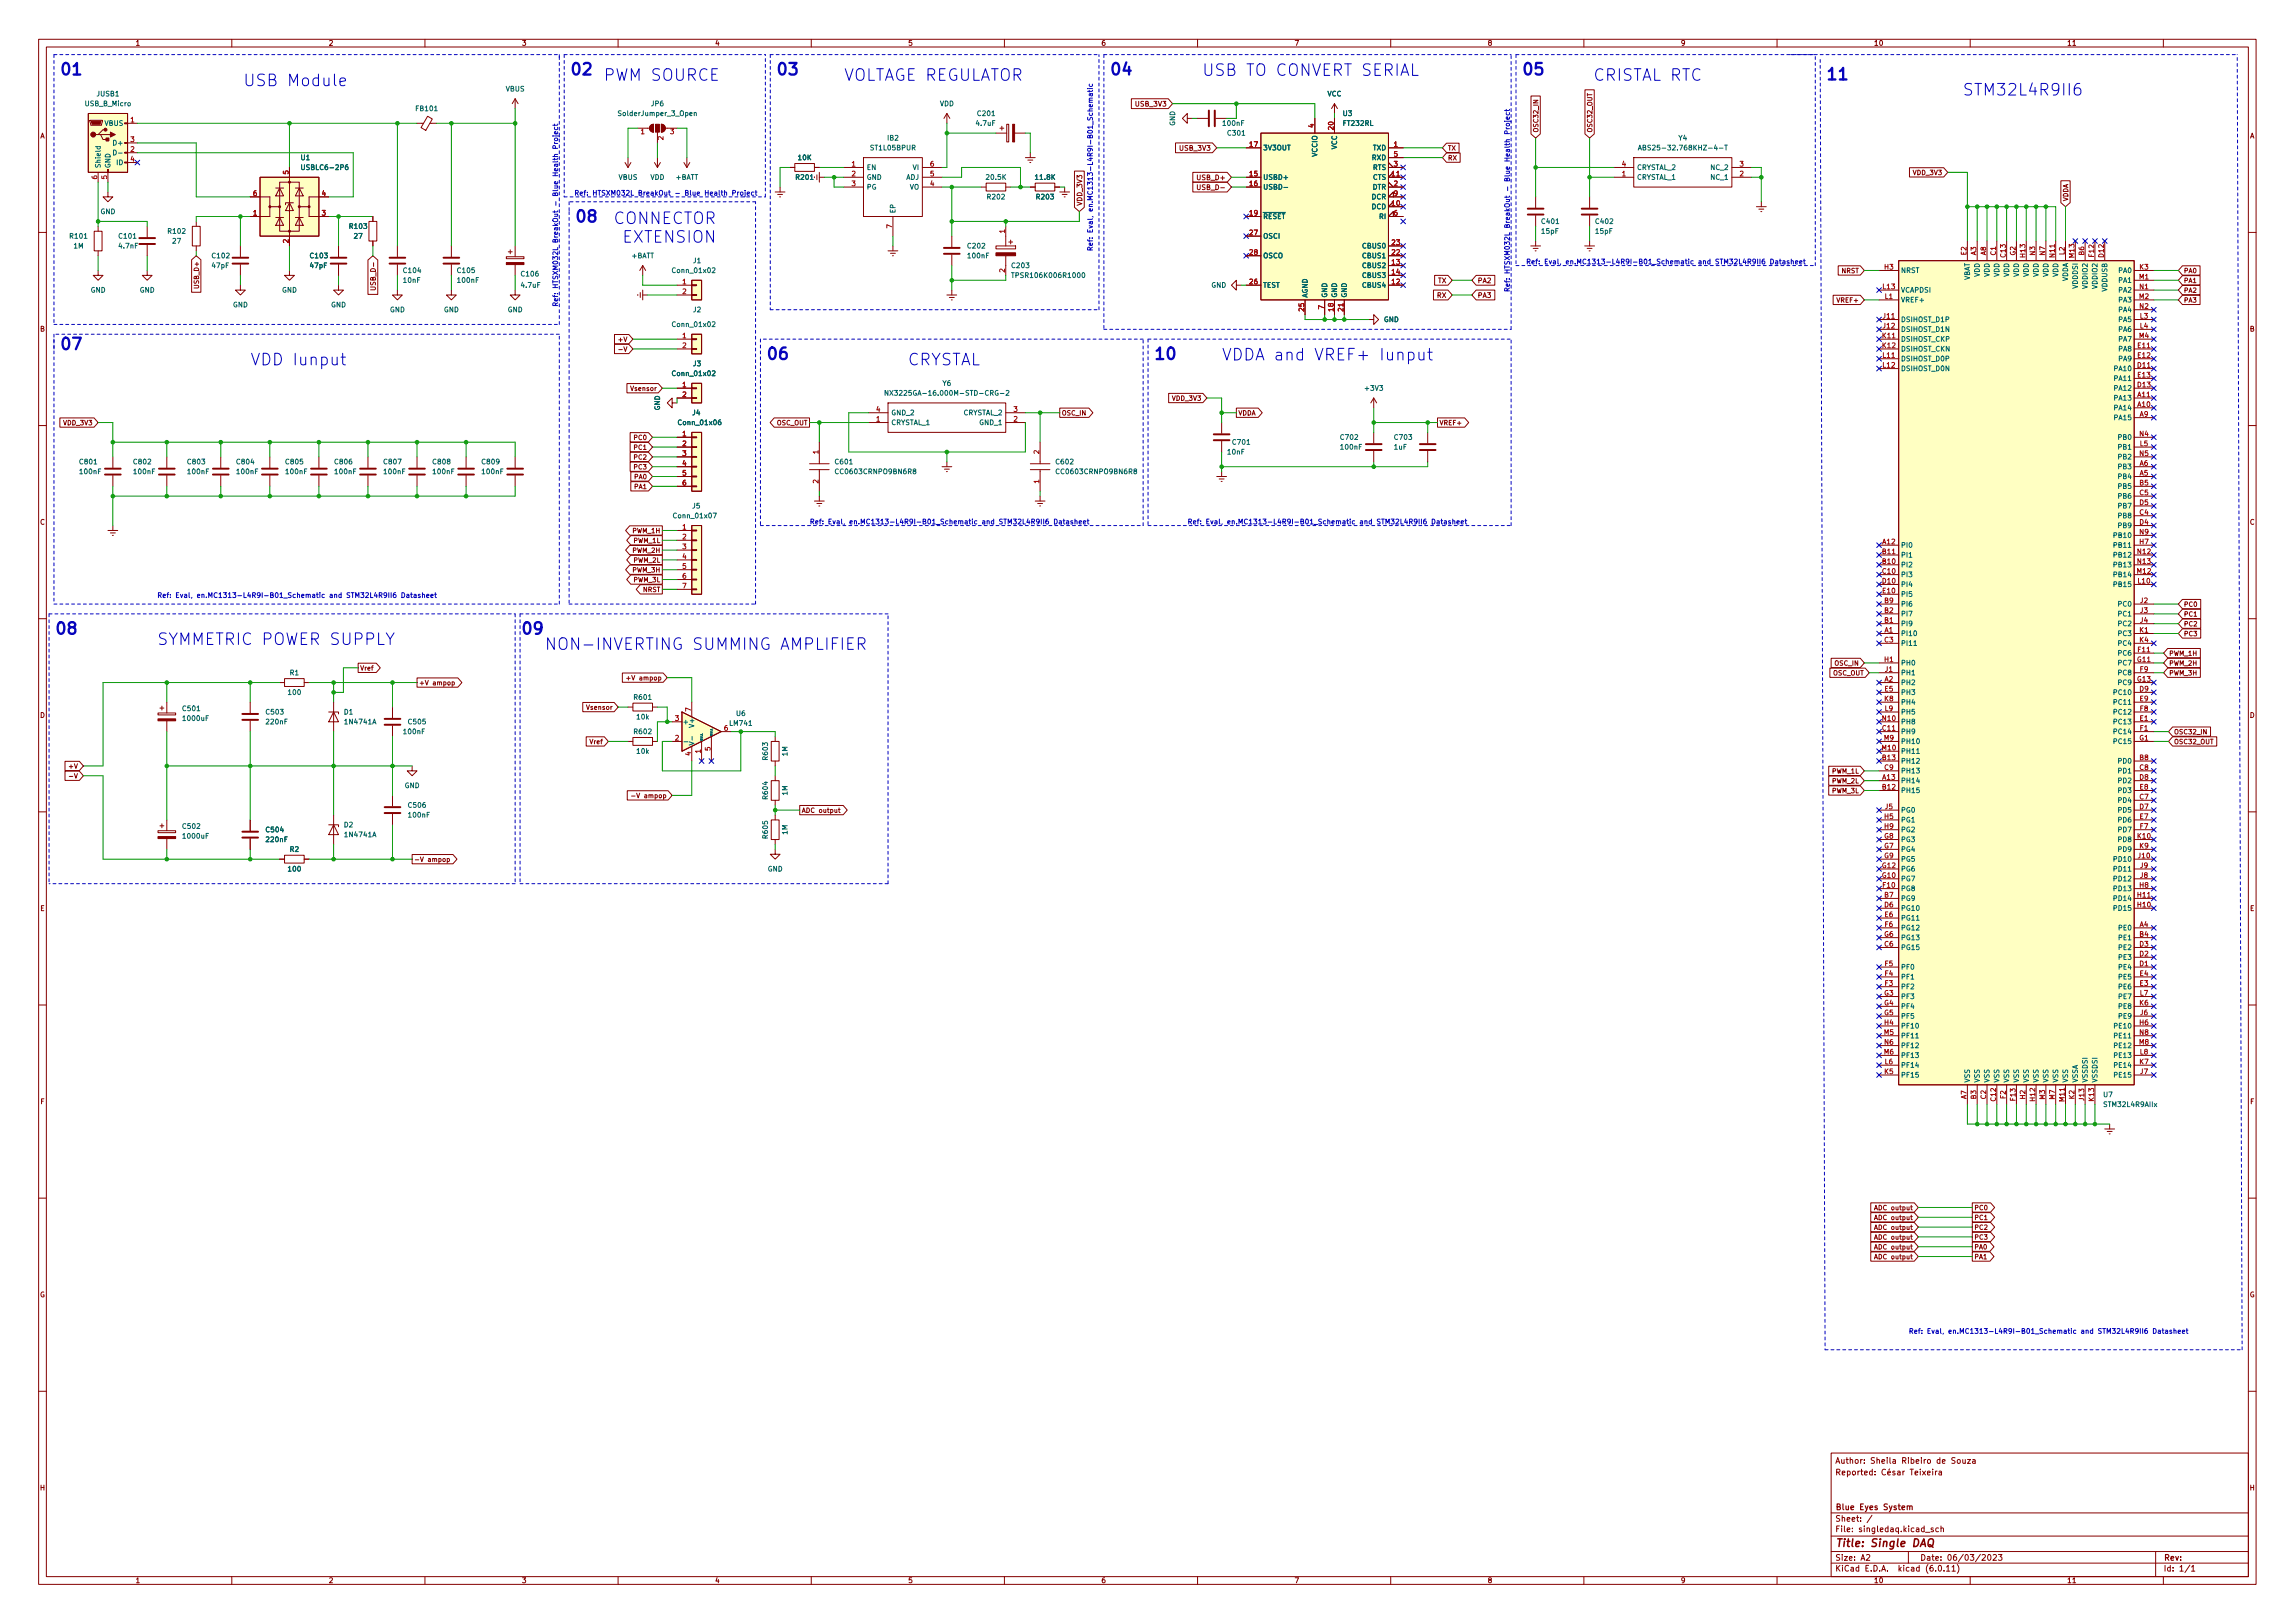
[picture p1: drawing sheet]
<svg xmlns="http://www.w3.org/2000/svg" width="594mm" height="420mm" viewBox="0 0 594 420" stroke-linecap="round" stroke-linejoin="round" font-family="sans-serif">
<defs><g id="words">
<g font-size="4.2" fill="#0000c2">
<text x="15.2" y="19.4">01</text>
<text x="62.9" y="22.3">USB Module</text>
<text x="147.3" y="19.4">02</text>
<text x="156.2" y="20.9">PWM SOURCE</text>
<text x="200.7" y="19.4">03</text>
<text x="218.4" y="20.9">VOLTAGE REGULATOR</text>
<text x="287" y="19.4">04</text>
<text x="311.1" y="19.7">USB TO CONVERT SERIAL</text>
<text x="393.7" y="19.4">05</text>
<text x="412.4" y="20.9">CRISTAL RTC</text>
<text x="472.4" y="20.7">11</text>
<text x="508" y="24.7">STM32L4R9II6</text>
<text x="148.6" y="57.5">08</text>
<text x="158.7" y="58">CONNECTOR</text>
<text x="161.2" y="62.8">EXTENSION</text>
<text x="15.2" y="90.6">07</text>
<text x="64.8" y="94.6">VDD Iunput</text>
<text x="198.1" y="93.1">06</text>
<text x="234.9" y="94.6">CRYSTAL</text>
<text x="298.4" y="93.1">10</text>
<text x="316.2" y="93.3">VDDA and</text>
<text x="340.4" y="93.3">VREF+</text>
<text x="357.4" y="93.3">Iunput</text>
<text x="14" y="164.2">08</text>
<text x="40.6" y="167">SYMMETRIC POWER SUPPLY</text>
<text x="134.6" y="164.2">09</text>
<text x="141" y="168.3">NON-INVERTING</text>
<text x="179.3" y="168.3">SUMMING AMPLIFIER</text>
</g>
<g font-size="2.8" fill="#840000">
<text x="475" y="401.1">Title:</text>
<text x="484.3" y="401.1">Single</text>
<text x="495.4" y="401.1">DAQ</text>
</g>
<g font-size="2.1" fill="#840000">
<text x="475" y="382.4">Reported:</text>
<text x="475" y="379.4">Author:</text>
<text x="484.2" y="379.4">Sheila</text>
<text x="492.4" y="379.4">Ribeiro</text>
<text x="494.5" y="382.4">Teixeira</text>
<text x="501.5" y="379.4">de</text>
<text x="505.5" y="379.4">Souza</text>
<text x="475" y="394.4">Sheet:</text>
<text x="475" y="391.4">Blue</text>
<text x="481.4" y="391.4">Eyes</text>
<text x="487.8" y="391.4">System</text>
<text x="475" y="397.1">File:</text>
<text x="481.4" y="397.1">singledaq.kicad_sch</text>
<text x="475" y="407.3">KiCad</text>
<text x="475" y="404.5">Size:</text>
<text x="481.7" y="404.5">A2</text>
<text x="482.7" y="407.3">E.D.A.</text>
<text x="491.6" y="407.3">kicad</text>
<text x="497" y="404.5">Date:</text>
<text x="498.8" y="407.3">(6.0.11)</text>
<text x="504" y="404.5">06/03/2023</text>
<text x="560" y="404.5">Rev:</text>
<text x="560" y="407.3">Id:</text>
<text x="564.1" y="407.3">1/1</text>
</g>
<g font-size="1.8" fill="#840000">
<text x="35" y="12.2">1</text>
<text x="85" y="12.2">2</text>
<text x="135" y="12.2">3</text>
<text x="185" y="12.2">4</text>
<text x="235" y="12.2">5</text>
<text x="285" y="12.2">6</text>
<text x="335" y="12.2">7</text>
<text x="385" y="12.2">8</text>
<text x="435" y="12.2">9</text>
<text x="485" y="12.2">10</text>
<text x="535" y="12.2">11</text>
<text x="293.7" y="28">USB_3V3</text>
<text x="10.4" y="36.2">A</text>
<text x="305.1" y="39.4">USB_3V3</text>
<text x="582.4" y="36.2">A</text>
<text x="309.6" y="47">USB_D+</text>
<text x="280.5" y="53.3" transform="rotate(-90 280.5 53.3)">VDD_3V3</text>
<text x="309.6" y="49.5">USB_D-</text>
<text x="97.6" y="75.4" transform="rotate(-90 97.6 75.4)">USB_D-</text>
<text x="371.9" y="77.5">RX</text>
<text x="372.2" y="73.7">TX</text>
<text x="382.4" y="73.7">PA2</text>
<text x="382.4" y="77.5">PA3</text>
<text x="10.3" y="86.2">B</text>
<text x="582.3" y="86.2">B</text>
<text x="10.3" y="136.2">C</text>
<text x="582.3" y="136.2">C</text>
<text x="10.3" y="186.2">D</text>
<text x="582.3" y="186.2">D</text>
<text x="10.3" y="236.2">E</text>
<text x="582.3" y="236.2">E</text>
<text x="10.4" y="286.2">F</text>
<text x="582.4" y="286.2">F</text>
<text x="10.3" y="336.2">G</text>
<text x="582.3" y="336.2">G</text>
<text x="10.2" y="386.2">H</text>
<text x="582.2" y="386.2">H</text>
<text x="35" y="410.2">1</text>
<text x="85" y="410.2">2</text>
<text x="135" y="410.2">3</text>
<text x="185" y="410.2">4</text>
<text x="235" y="410.2">5</text>
<text x="285" y="410.2">6</text>
<text x="335" y="410.2">7</text>
<text x="385" y="410.2">8</text>
<text x="435" y="410.2">9</text>
<text x="485" y="410.2">10</text>
<text x="535" y="410.2">11</text>
</g>
<g font-size="1.8" fill="#006464">
<text x="21.8" y="27.9">USB_B_Micro</text>
<text x="24.9" y="25.3">JUSB1</text>
<text x="107.4" y="29.1">FB101</text>
<text x="130.8" y="24.1">VBUS</text>
<text x="168.4" y="27.9">JP6</text>
<text x="243.2" y="27.9">VDD</text>
<text x="343.6" y="25.3">VCC</text>
<text x="27" y="32.9">VBUS</text>
<text x="159.7" y="30.4">SolderJumper_3_Open</text>
<text x="252.4" y="32.9">4.7uF</text>
<text x="252.8" y="30.4">C201</text>
<text x="304.6" y="32.7" transform="rotate(-90 304.6 32.7)">GND</text>
<text x="316.2" y="32.9">100nF</text>
<text x="317.5" y="35.5">C301</text>
<text x="347.5" y="30.4">U3</text>
<text x="347.5" y="32.9">FT232RL</text>
<text x="29" y="38">D+</text>
<text x="77.7" y="41.8">U1</text>
<text x="206.4" y="41.8">10K</text>
<text x="225.1" y="39.3">ST1L05BPUR</text>
<text x="229.5" y="36.8">IB2</text>
<text x="326.9" y="39.3">3V3OUT</text>
<text x="341.4" y="40.7" transform="rotate(-90 341.4 40.7)">VCCIO</text>
<text x="346.5" y="38.7" transform="rotate(-90 346.5 38.7)">VCC</text>
<text x="355" y="41.8">RXD</text>
<text x="355.3" y="39.3">TXD</text>
<text x="423.9" y="39.3">ABS25-32.768KHZ-4-T</text>
<text x="434.4" y="36.8">Y4</text>
<text x="26.4" y="43.6" transform="rotate(-90 26.4 43.6)">Shield</text>
<text x="29" y="43.6" transform="rotate(-90 29 43.6)">GND</text>
<text x="30" y="43.1">ID</text>
<text x="77.7" y="44.4">USBLC6-2P6</text>
<text x="160" y="46.9">VBUS</text>
<text x="168.3" y="46.9">VDD</text>
<text x="174.8" y="46.9">+BATT</text>
<text x="205.8" y="46.9">R201</text>
<text x="224.3" y="44.4">EN</text>
<text x="224.3" y="46.9">GND</text>
<text x="234.5" y="46.9">ADJ</text>
<text x="236.2" y="44.4">VI</text>
<text x="255" y="46.9">20.5K</text>
<text x="267.7" y="46.9">11.8K</text>
<text x="326.9" y="46.9">USBD+</text>
<text x="355.3" y="46.9">CTS</text>
<text x="355.3" y="44.4">RTS</text>
<text x="423.7" y="46.9">CRYSTAL_1</text>
<text x="423.7" y="44.4">CRYSTAL_2</text>
<text x="442.6" y="46.9">NC_1</text>
<text x="442.6" y="44.4">NC_2</text>
<text x="224.3" y="49.5">PG</text>
<text x="235.4" y="49.5">VO</text>
<text x="255.3" y="52">R202</text>
<text x="268" y="52">R203</text>
<text x="326.9" y="49.5">USBD-</text>
<text x="354.9" y="52">DCR</text>
<text x="355.2" y="49.5">DTR</text>
<text x="25.9" y="55.8">GND</text>
<text x="90.2" y="59.6">R103</text>
<text x="232.2" y="55.3" transform="rotate(-90 232.2 55.3)">EP</text>
<text x="326.9" y="57.1">~{RESET}</text>
<text x="354.9" y="54.5">DCD</text>
<text x="356.9" y="57.1">RI</text>
<text x="398.8" y="58.3">C401</text>
<text x="412.8" y="58.3">C402</text>
<text x="17.8" y="62.2">R101</text>
<text x="18.9" y="64.7">1M</text>
<text x="30.5" y="62.2">C101</text>
<text x="30.5" y="64.7">4.7nF</text>
<text x="43.2" y="60.9">R102</text>
<text x="44.4" y="63.4">27</text>
<text x="91.4" y="62.2">27</text>
<text x="250.2" y="64.7">C202</text>
<text x="326.9" y="62.2">OSCI</text>
<text x="352.5" y="64.7">CBUS0</text>
<text x="398.8" y="60.9">15pF</text>
<text x="412.8" y="60.9">15pF</text>
<text x="54.6" y="67.2">C102</text>
<text x="54.6" y="69.8">47pF</text>
<text x="80" y="67.2">C103</text>
<text x="80" y="69.8">47pF</text>
<text x="104.1" y="71">C104</text>
<text x="118.1" y="71">C105</text>
<text x="134.6" y="71.9">C106</text>
<text x="163.4" y="67.2">+BATT</text>
<text x="173.7" y="71">Conn_01x02</text>
<text x="179.3" y="68.5">J1</text>
<text x="250.2" y="67.2">100nF</text>
<text x="261.6" y="69.8">C203</text>
<text x="326.9" y="67.2">OSCO</text>
<text x="352.5" y="69.8">CBUS2</text>
<text x="352.5" y="67.2">CBUS1</text>
<text x="492" y="71">NRST</text>
<text x="512.8" y="71.8" transform="rotate(-90 512.8 71.8)">VDD</text>
<text x="515.4" y="71.8" transform="rotate(-90 515.4 71.8)">VDD</text>
<text x="517.9" y="71.8" transform="rotate(-90 517.9 71.8)">VDD</text>
<text x="520.5" y="71.8" transform="rotate(-90 520.5 71.8)">VDD</text>
<text x="523" y="71.8" transform="rotate(-90 523 71.8)">VDD</text>
<text x="525.5" y="71.8" transform="rotate(-90 525.5 71.8)">VDD</text>
<text x="528.1" y="71.8" transform="rotate(-90 528.1 71.8)">VDD</text>
<text x="530.6" y="71.8" transform="rotate(-90 530.6 71.8)">VDD</text>
<text x="533.2" y="71.8" transform="rotate(-90 533.2 71.8)">VDD</text>
<text x="548.2" y="71">PA0</text>
<text x="23.4" y="76.1">GND</text>
<text x="36.1" y="76.1">GND</text>
<text x="72.9" y="76.1">GND</text>
<text x="104.1" y="73.6">10nF</text>
<text x="118.1" y="73.6">100nF</text>
<text x="134.6" y="74.9">4.7uF</text>
<text x="261.6" y="72.3">TPSR106K006R1000</text>
<text x="313.5" y="74.9">GND</text>
<text x="326.9" y="74.9">TEST</text>
<text x="338.8" y="77.1" transform="rotate(-90 338.8 77.1)">AGND</text>
<text x="343.9" y="77.1" transform="rotate(-90 343.9 77.1)">GND</text>
<text x="346.5" y="77.1" transform="rotate(-90 346.5 77.1)">GND</text>
<text x="349" y="77.1" transform="rotate(-90 349 77.1)">GND</text>
<text x="352.5" y="74.9">CBUS4</text>
<text x="352.5" y="72.3">CBUS3</text>
<text x="492" y="76.1">VCAPDSI</text>
<text x="510.3" y="72.6" transform="rotate(-90 510.3 72.6)">VBAT</text>
<text x="535.7" y="72.9" transform="rotate(-90 535.7 72.9)">VDDA</text>
<text x="538.2" y="74.9" transform="rotate(-90 538.2 74.9)">VDDDSI</text>
<text x="540.8" y="74.9" transform="rotate(-90 540.8 74.9)">VDDIO2</text>
<text x="543.3" y="74.9" transform="rotate(-90 543.3 74.9)">VDDIO2</text>
<text x="545.9" y="75.6" transform="rotate(-90 545.9 75.6)">VDDUSB</text>
<text x="548.2" y="73.6">PA1</text>
<text x="548.2" y="76.1">PA2</text>
<text x="60.2" y="79.9">GND</text>
<text x="85.6" y="79.9">GND</text>
<text x="100.9" y="81.2">GND</text>
<text x="114.8" y="81.2">GND</text>
<text x="131.3" y="81.2">GND</text>
<text x="179.3" y="81.2">J2</text>
<text x="358.1" y="83.7">GND</text>
<text x="492" y="83.7">DSIHOST_D1P</text>
<text x="492" y="78.7">VREF+</text>
<text x="548.2" y="83.7">PA5</text>
<text x="548.2" y="78.7">PA3</text>
<text x="548.2" y="81.2">PA4</text>
<text x="173.7" y="85">Conn_01x02</text>
<text x="492" y="86.3">DSIHOST_D1N</text>
<text x="492" y="88.8">DSIHOST_CKP</text>
<text x="548.2" y="86.3">PA6</text>
<text x="548.2" y="88.8">PA7</text>
<text x="179.3" y="95.2">J3</text>
<text x="492" y="91.4">DSIHOST_CKN</text>
<text x="492" y="93.9">DSIHOST_D0P</text>
<text x="548.2" y="91.4">PA8</text>
<text x="548.2" y="93.9">PA9</text>
<text x="173.7" y="97.7">Conn_01x02</text>
<text x="243.9" y="100.3">Y6</text>
<text x="353" y="101.5">+3V3</text>
<text x="492" y="96.4">DSIHOST_D0N</text>
<text x="547" y="96.4">PA10</text>
<text x="547" y="101.5">PA12</text>
<text x="547" y="99">PA11</text>
<text x="171.2" y="106.3" transform="rotate(-90 171.2 106.3)">GND</text>
<text x="179.1" y="107.9">J4</text>
<text x="228.7" y="102.8">NX3225GA-16.000M-STD-CRG-2</text>
<text x="230.6" y="107.9">GND_2</text>
<text x="249.3" y="107.9">CRYSTAL_2</text>
<text x="547" y="106.6">PA14</text>
<text x="547" y="104.1">PA13</text>
<text x="175.3" y="110.4">Conn_01x06</text>
<text x="230.6" y="110.4">CRYSTAL_1</text>
<text x="253.4" y="110.4">GND_1</text>
<text x="547" y="109.1">PA15</text>
<text x="317.5" y="118">10nF</text>
<text x="318.8" y="115.5">C701</text>
<text x="346.7" y="114.2">C702</text>
<text x="346.7" y="116.8">100nF</text>
<text x="360.7" y="114.2">C703</text>
<text x="360.7" y="116.8">1uF</text>
<text x="548" y="116.8">PB1</text>
<text x="548" y="114.2">PB0</text>
<text x="548" y="119.3">PB2</text>
<text x="20.3" y="120.6">C801</text>
<text x="20.3" y="123.1">100nF</text>
<text x="34.3" y="120.6">C802</text>
<text x="34.3" y="123.1">100nF</text>
<text x="48.3" y="120.6">C803</text>
<text x="48.3" y="123.1">100nF</text>
<text x="61" y="120.6">C804</text>
<text x="61" y="123.1">100nF</text>
<text x="73.7" y="120.6">C805</text>
<text x="73.7" y="123.1">100nF</text>
<text x="86.4" y="120.6">C806</text>
<text x="86.4" y="123.1">100nF</text>
<text x="99.1" y="120.6">C807</text>
<text x="99.1" y="123.1">100nF</text>
<text x="111.8" y="120.6">C808</text>
<text x="111.8" y="123.1">100nF</text>
<text x="124.5" y="120.6">C809</text>
<text x="124.5" y="123.1">100nF</text>
<text x="215.9" y="120.6">C601</text>
<text x="215.9" y="123.1">CC0603CRNPO9BN6R8</text>
<text x="273.1" y="120.6">C602</text>
<text x="273.1" y="123.1">CC0603CRNPO9BN6R8</text>
<text x="548" y="124.4">PB4</text>
<text x="548" y="121.8">PB3</text>
<text x="548" y="126.9">PB5</text>
<text x="548" y="129.5">PB6</text>
<text x="174" y="134.5">Conn_01x07</text>
<text x="179.1" y="132">J5</text>
<text x="548" y="134.5">PB8</text>
<text x="548" y="137.1">PB9</text>
<text x="548" y="132">PB7</text>
<text x="492" y="142.2">PI0</text>
<text x="546.8" y="142.2">PB11</text>
<text x="546.8" y="139.6">PB10</text>
<text x="492" y="147.2">PI2</text>
<text x="492" y="144.7">PI1</text>
<text x="492" y="149.8">PI3</text>
<text x="546.8" y="149.8">PB14</text>
<text x="546.8" y="144.7">PB12</text>
<text x="546.8" y="147.2">PB13</text>
<text x="492" y="152.3">PI4</text>
<text x="492" y="154.9">PI5</text>
<text x="546.8" y="152.3">PB15</text>
<text x="492" y="159.9">PI7</text>
<text x="492" y="157.4">PI6</text>
<text x="548" y="157.4">PC0</text>
<text x="548" y="159.9">PC1</text>
<text x="492" y="165">PI10</text>
<text x="492" y="162.5">PI9</text>
<text x="492" y="167.6">PI11</text>
<text x="548" y="162.5">PC2</text>
<text x="548" y="165">PC3</text>
<text x="548" y="167.6">PC4</text>
<text x="492" y="172.6">PH0</text>
<text x="548" y="170.1">PC6</text>
<text x="548" y="172.6">PC7</text>
<text x="74.9" y="175.2">R1</text>
<text x="492" y="177.7">PH2</text>
<text x="492" y="175.2">PH1</text>
<text x="548" y="175.2">PC8</text>
<text x="548" y="177.7">PC9</text>
<text x="47" y="184.5">C501</text>
<text x="68.6" y="185.3">C503</text>
<text x="74.3" y="180.3">100</text>
<text x="88.9" y="185.3">D1</text>
<text x="163.8" y="181.5">R601</text>
<text x="190.4" y="185.7">U6</text>
<text x="492" y="180.3">PH3</text>
<text x="492" y="182.8">PH4</text>
<text x="492" y="185.3">PH5</text>
<text x="546.8" y="180.3">PC10</text>
<text x="546.8" y="182.8">PC11</text>
<text x="546.8" y="185.3">PC12</text>
<text x="47" y="187">1000uF</text>
<text x="68.6" y="187.9">220nF</text>
<text x="88.9" y="187.9">1N4741A</text>
<text x="104.1" y="190.4">100nF</text>
<text x="105.4" y="187.9">C505</text>
<text x="163.8" y="190.4">R602</text>
<text x="164.6" y="186.6">10k</text>
<text x="176.7" y="187.9">+</text>
<text x="180.1" y="188.5" transform="rotate(-90 180.1 188.5)">V+</text>
<text x="188.6" y="188.3">LM741</text>
<text x="492" y="190.4">PH9</text>
<text x="492" y="187.9">PH8</text>
<text x="546.8" y="187.9">PC13</text>
<text x="546.8" y="190.4">PC14</text>
<text x="164.6" y="195.5">10k</text>
<text x="199.1" y="197" transform="rotate(-90 199.1 197)">R603</text>
<text x="204.2" y="195.9" transform="rotate(-90 204.2 195.9)">1M</text>
<text x="492" y="195.5">PH11</text>
<text x="492" y="193">PH10</text>
<text x="546.8" y="193">PC15</text>
<text x="492" y="203.1">PH14</text>
<text x="492" y="198">PH12</text>
<text x="492" y="200.6">PH13</text>
<text x="548" y="198">PD0</text>
<text x="548" y="200.6">PD1</text>
<text x="548" y="203.1">PD2</text>
<text x="104.7" y="204.4">GND</text>
<text x="105.4" y="209.5">C506</text>
<text x="199.1" y="207.2" transform="rotate(-90 199.1 207.2)">R604</text>
<text x="204.2" y="206" transform="rotate(-90 204.2 206)">1M</text>
<text x="492" y="205.7">PH15</text>
<text x="548" y="208.2">PD4</text>
<text x="548" y="205.7">PD3</text>
<text x="47" y="214.9">C502</text>
<text x="68.6" y="215.8">C504</text>
<text x="88.9" y="214.6">D2</text>
<text x="105.4" y="212">100nF</text>
<text x="492" y="213.3">PG1</text>
<text x="492" y="215.8">PG2</text>
<text x="492" y="210.7">PG0</text>
<text x="548" y="210.7">PD5</text>
<text x="548" y="213.3">PD6</text>
<text x="548" y="215.8">PD7</text>
<text x="47" y="217.5">1000uF</text>
<text x="68.6" y="218.4">220nF</text>
<text x="74.9" y="220.9">R2</text>
<text x="88.9" y="217.1">1N4741A</text>
<text x="199.1" y="217.3" transform="rotate(-90 199.1 217.3)">R605</text>
<text x="204.2" y="216.2" transform="rotate(-90 204.2 216.2)">1M</text>
<text x="492" y="220.9">PG4</text>
<text x="492" y="218.4">PG3</text>
<text x="548" y="218.4">PD8</text>
<text x="548" y="220.9">PD9</text>
<text x="74.3" y="226">100</text>
<text x="198.6" y="226">GND</text>
<text x="492" y="226">PG6</text>
<text x="492" y="223.4">PG5</text>
<text x="546.8" y="223.4">PD10</text>
<text x="546.8" y="226">PD11</text>
<text x="492" y="233.6">PG9</text>
<text x="492" y="231.1">PG8</text>
<text x="492" y="228.5">PG7</text>
<text x="546.8" y="233.6">PD14</text>
<text x="546.8" y="231.1">PD13</text>
<text x="546.8" y="228.5">PD12</text>
<text x="492" y="236.1">PG10</text>
<text x="492" y="238.7">PG11</text>
<text x="546.8" y="236.1">PD15</text>
<text x="492" y="241.2">PG12</text>
<text x="492" y="243.8">PG13</text>
<text x="548.2" y="241.2">PE0</text>
<text x="548.2" y="243.8">PE1</text>
<text x="492" y="246.3">PG15</text>
<text x="492" y="251.4">PF0</text>
<text x="548.2" y="251.4">PE4</text>
<text x="548.2" y="248.8">PE3</text>
<text x="548.2" y="246.3">PE2</text>
<text x="492" y="256.5">PF2</text>
<text x="492" y="253.9">PF1</text>
<text x="548.2" y="256.5">PE6</text>
<text x="548.2" y="253.9">PE5</text>
<text x="492" y="259">PF3</text>
<text x="492" y="261.5">PF4</text>
<text x="548.2" y="261.5">PE8</text>
<text x="548.2" y="259">PE7</text>
<text x="492" y="264.1">PF5</text>
<text x="492" y="266.6">PF10</text>
<text x="492" y="269.2">PF11</text>
<text x="547" y="266.6">PE10</text>
<text x="547" y="269.2">PE11</text>
<text x="548.2" y="264.1">PE9</text>
<text x="492" y="274.2">PF13</text>
<text x="492" y="271.7">PF12</text>
<text x="547" y="274.2">PE13</text>
<text x="547" y="271.7">PE12</text>
<text x="492" y="279.3">PF15</text>
<text x="492" y="276.8">PF14</text>
<text x="510.3" y="280.3" transform="rotate(-90 510.3 280.3)">VSS</text>
<text x="512.8" y="280.3" transform="rotate(-90 512.8 280.3)">VSS</text>
<text x="515.4" y="280.3" transform="rotate(-90 515.4 280.3)">VSS</text>
<text x="517.9" y="280.3" transform="rotate(-90 517.9 280.3)">VSS</text>
<text x="520.5" y="280.3" transform="rotate(-90 520.5 280.3)">VSS</text>
<text x="523" y="280.3" transform="rotate(-90 523 280.3)">VSS</text>
<text x="525.5" y="280.3" transform="rotate(-90 525.5 280.3)">VSS</text>
<text x="528.1" y="280.3" transform="rotate(-90 528.1 280.3)">VSS</text>
<text x="530.6" y="280.3" transform="rotate(-90 530.6 280.3)">VSS</text>
<text x="533.2" y="280.3" transform="rotate(-90 533.2 280.3)">VSS</text>
<text x="535.7" y="280.3" transform="rotate(-90 535.7 280.3)">VSS</text>
<text x="538.2" y="280.3" transform="rotate(-90 538.2 280.3)">VSSA</text>
<text x="540.8" y="280.3" transform="rotate(-90 540.8 280.3)">VSSDSI</text>
<text x="543.3" y="280.3" transform="rotate(-90 543.3 280.3)">VSSDSI</text>
<text x="547" y="279.3">PE15</text>
<text x="547" y="276.8">PE14</text>
<text x="544.3" y="284.4">U7</text>
<text x="544.3" y="286.9">STM32L4R9AIIx</text>
</g>
<g font-size="1.8" fill="#a90000">
<text x="33.6" y="31.7">1</text>
<text x="165.7" y="35.5">1</text>
<text x="340.1" y="33.2" transform="rotate(-90 340.1 33.2)">4</text>
<text x="345.2" y="33.8" transform="rotate(-90 345.2 33.8)">20</text>
<text x="33.6" y="39.3">2</text>
<text x="33.6" y="36.7">3</text>
<text x="33.6" y="41.8">4</text>
<text x="323.2" y="38">17</text>
<text x="360.6" y="38">1</text>
<text x="360.6" y="40.6">5</text>
<text x="25.1" y="46.6" transform="rotate(-90 25.1 46.6)">6</text>
<text x="27.7" y="46.6" transform="rotate(-90 27.7 46.6)">5</text>
<text x="74.7" y="45.3" transform="rotate(-90 74.7 45.3)">5</text>
<text x="220.3" y="43.1">1</text>
<text x="220.3" y="45.6">2</text>
<text x="240.6" y="45.6">5</text>
<text x="240.6" y="43.1">6</text>
<text x="323.2" y="45.6">15</text>
<text x="360" y="45.6">11</text>
<text x="360.6" y="43.1">3</text>
<text x="419.7" y="45.6">1</text>
<text x="419.7" y="43.1">4</text>
<text x="450.2" y="45.6">2</text>
<text x="450.2" y="43.1">3</text>
<text x="65.4" y="50.7">6</text>
<text x="83.1" y="50.7">4</text>
<text x="220.3" y="48.2">3</text>
<text x="240.6" y="48.2">4</text>
<text x="323.2" y="48.2">16</text>
<text x="360" y="53.3">10</text>
<text x="360.6" y="48.2">2</text>
<text x="360.6" y="50.7">9</text>
<text x="65.4" y="55.8">1</text>
<text x="83.1" y="55.8">3</text>
<text x="230.9" y="59.3" transform="rotate(-90 230.9 59.3)">7</text>
<text x="323.2" y="55.8">19</text>
<text x="360.6" y="55.8">6</text>
<text x="74.7" y="63.1" transform="rotate(-90 74.7 63.1)">2</text>
<text x="260.1" y="60.5" transform="rotate(-90 260.1 60.5)">1</text>
<text x="323.2" y="60.9">27</text>
<text x="323.2" y="66">28</text>
<text x="360" y="66">22</text>
<text x="360" y="63.4">23</text>
<text x="260.1" y="70.7" transform="rotate(-90 260.1 70.7)">2</text>
<text x="360" y="68.5">13</text>
<text x="360" y="71">14</text>
<text x="487.6" y="69.8">H3</text>
<text x="509" y="66.2" transform="rotate(-90 509 66.2)">E2</text>
<text x="511.6" y="66.2" transform="rotate(-90 511.6 66.2)">A3</text>
<text x="514.1" y="66.2" transform="rotate(-90 514.1 66.2)">A8</text>
<text x="516.6" y="66.3" transform="rotate(-90 516.6 66.3)">C1</text>
<text x="519.2" y="66.9" transform="rotate(-90 519.2 66.9)">C13</text>
<text x="521.7" y="66.3" transform="rotate(-90 521.7 66.3)">G2</text>
<text x="524.3" y="66.9" transform="rotate(-90 524.3 66.9)">H13</text>
<text x="526.8" y="66.3" transform="rotate(-90 526.8 66.3)">N3</text>
<text x="529.3" y="66.3" transform="rotate(-90 529.3 66.3)">N7</text>
<text x="531.9" y="66.9" transform="rotate(-90 531.9 66.9)">N11</text>
<text x="534.4" y="66.1" transform="rotate(-90 534.4 66.1)">L2</text>
<text x="537" y="67" transform="rotate(-90 537 67)">M13</text>
<text x="539.5" y="66.3" transform="rotate(-90 539.5 66.3)">B6</text>
<text x="542" y="66.8" transform="rotate(-90 542 66.8)">F12</text>
<text x="544.6" y="66.9" transform="rotate(-90 544.6 66.9)">D12</text>
<text x="553.7" y="69.8">K3</text>
<text x="176.5" y="73.6">1</text>
<text x="176.5" y="76.1">2</text>
<text x="323.2" y="73.6">26</text>
<text x="360" y="73.6">12</text>
<text x="487.1" y="74.8">L13</text>
<text x="487.8" y="77.4">L1</text>
<text x="553.6" y="72.3">M1</text>
<text x="553.6" y="77.4">M2</text>
<text x="553.6" y="74.8">N1</text>
<text x="337.6" y="80.8" transform="rotate(-90 337.6 80.8)">25</text>
<text x="342.6" y="80.2" transform="rotate(-90 342.6 80.2)">7</text>
<text x="345.2" y="80.8" transform="rotate(-90 345.2 80.8)">18</text>
<text x="347.7" y="80.8" transform="rotate(-90 347.7 80.8)">21</text>
<text x="487.2" y="82.5">J11</text>
<text x="553.6" y="79.9">N2</text>
<text x="553.8" y="82.5">L3</text>
<text x="176.5" y="87.5">1</text>
<text x="487" y="87.5">K11</text>
<text x="487.2" y="85">J12</text>
<text x="553.6" y="87.5">M4</text>
<text x="553.8" y="85">L4</text>
<text x="176.5" y="90.1">2</text>
<text x="487" y="90.1">K12</text>
<text x="487.1" y="92.6">L11</text>
<text x="487.1" y="95.2">L12</text>
<text x="553.1" y="95.2">D11</text>
<text x="553.1" y="90.1">E11</text>
<text x="553.1" y="92.6">E12</text>
<text x="176.5" y="100.2">1</text>
<text x="553.1" y="100.2">D13</text>
<text x="553.1" y="97.7">E13</text>
<text x="176.5" y="102.8">2</text>
<text x="226.6" y="106.6">4</text>
<text x="262.2" y="106.6">3</text>
<text x="553.2" y="105.3">A10</text>
<text x="553.2" y="102.8">A11</text>
<text x="553.8" y="107.9">A9</text>
<text x="176.5" y="112.9">1</text>
<text x="226.6" y="109.1">1</text>
<text x="262.2" y="109.1">2</text>
<text x="553.6" y="112.9">N4</text>
<text x="176.5" y="115.5">2</text>
<text x="176.5" y="118">3</text>
<text x="211.8" y="117.7" transform="rotate(-90 211.8 117.7)">1</text>
<text x="269" y="117.7" transform="rotate(-90 269 117.7)">2</text>
<text x="553.6" y="118">N5</text>
<text x="553.8" y="115.5">L5</text>
<text x="176.5" y="120.6">4</text>
<text x="176.5" y="123.1">5</text>
<text x="176.5" y="125.6">6</text>
<text x="211.8" y="125.3" transform="rotate(-90 211.8 125.3)">2</text>
<text x="269" y="125.3" transform="rotate(-90 269 125.3)">1</text>
<text x="553.7" y="125.6">B5</text>
<text x="553.8" y="123.1">A5</text>
<text x="553.8" y="120.6">A6</text>
<text x="553.7" y="128.2">C5</text>
<text x="553.7" y="130.7">D5</text>
<text x="176.5" y="137.1">1</text>
<text x="553.7" y="133.3">C4</text>
<text x="553.7" y="135.8">D4</text>
<text x="176.5" y="139.6">2</text>
<text x="176.5" y="142.2">3</text>
<text x="487" y="143.4">B11</text>
<text x="487.1" y="140.9">A12</text>
<text x="553" y="143.4">N12</text>
<text x="553.6" y="140.9">H7</text>
<text x="553.6" y="138.3">N9</text>
<text x="176.5" y="144.7">4</text>
<text x="176.5" y="147.2">5</text>
<text x="176.5" y="149.8">6</text>
<text x="487" y="146">B10</text>
<text x="487" y="148.5">C10</text>
<text x="553" y="148.5">M12</text>
<text x="553" y="146">N13</text>
<text x="176.5" y="152.3">7</text>
<text x="487" y="151">D10</text>
<text x="487.1" y="153.6">E10</text>
<text x="553.2" y="151">L10</text>
<text x="487.6" y="161.2">B1</text>
<text x="487.6" y="158.7">B2</text>
<text x="487.6" y="156.1">B9</text>
<text x="553.8" y="156.1">J2</text>
<text x="553.8" y="158.7">J3</text>
<text x="553.8" y="161.2">J4</text>
<text x="487.6" y="166.3">C3</text>
<text x="487.7" y="163.7">A1</text>
<text x="553.7" y="163.7">K1</text>
<text x="553.7" y="166.3">K4</text>
<text x="487.6" y="171.4">H1</text>
<text x="487.8" y="173.9">J1</text>
<text x="553.1" y="171.4">G11</text>
<text x="553.2" y="168.8">F11</text>
<text x="553.8" y="173.9">F9</text>
<text x="487.7" y="179">E5</text>
<text x="487.7" y="176.4">A2</text>
<text x="553.1" y="176.4">G13</text>
<text x="553.7" y="179">D9</text>
<text x="178.8" y="184.4" transform="rotate(-90 178.8 184.4)">7</text>
<text x="487.6" y="181.5">K8</text>
<text x="487.8" y="184.1">L9</text>
<text x="553.7" y="181.5">E9</text>
<text x="553.8" y="184.1">F8</text>
<text x="174.6" y="191.7">2</text>
<text x="174.6" y="186.6">3</text>
<text x="187.3" y="189.1">6</text>
<text x="487" y="186.6">N10</text>
<text x="487" y="189.1">C11</text>
<text x="487.5" y="191.7">M9</text>
<text x="553.7" y="191.7">G1</text>
<text x="553.7" y="186.6">E1</text>
<text x="553.8" y="189.1">F1</text>
<text x="178.8" y="195.8" transform="rotate(-90 178.8 195.8)">4</text>
<text x="181.4" y="195.2" transform="rotate(-90 181.4 195.2)">1</text>
<text x="183.9" y="194.5" transform="rotate(-90 183.9 194.5)">5</text>
<text x="486.9" y="194.2">M10</text>
<text x="487" y="196.8">B13</text>
<text x="553.7" y="196.8">B8</text>
<text x="487.1" y="201.8">A13</text>
<text x="487.6" y="199.3">C9</text>
<text x="553.7" y="199.3">C8</text>
<text x="553.7" y="201.8">D8</text>
<text x="487" y="204.4">B12</text>
<text x="487.8" y="209.5">J5</text>
<text x="553.7" y="206.9">C7</text>
<text x="553.7" y="209.5">D7</text>
<text x="553.7" y="204.4">E8</text>
<text x="487.6" y="212">H5</text>
<text x="487.6" y="214.5">H9</text>
<text x="553.7" y="212">E7</text>
<text x="553.8" y="214.5">F7</text>
<text x="487.6" y="219.6">G7</text>
<text x="487.6" y="217.1">G8</text>
<text x="553.1" y="217.1">K10</text>
<text x="553.7" y="219.6">K9</text>
<text x="487" y="227.2">G10</text>
<text x="487" y="224.7">G12</text>
<text x="487.6" y="222.2">G9</text>
<text x="553.2" y="222.2">J10</text>
<text x="553.8" y="227.2">J8</text>
<text x="553.8" y="224.7">J9</text>
<text x="487.1" y="229.8">F10</text>
<text x="487.6" y="232.3">B7</text>
<text x="553" y="232.3">H11</text>
<text x="553.6" y="229.8">H8</text>
<text x="487.6" y="234.9">D6</text>
<text x="487.7" y="237.4">E6</text>
<text x="487.7" y="239.9">F6</text>
<text x="553" y="234.9">H10</text>
<text x="553.8" y="239.9">A4</text>
<text x="487.6" y="245">C6</text>
<text x="487.6" y="242.5">G6</text>
<text x="553.7" y="242.5">B4</text>
<text x="553.7" y="245">D3</text>
<text x="487.7" y="250.1">F5</text>
<text x="553.7" y="250.1">D1</text>
<text x="553.7" y="247.6">D2</text>
<text x="487.6" y="257.7">G3</text>
<text x="487.7" y="255.2">F3</text>
<text x="487.7" y="252.6">F4</text>
<text x="553.7" y="255.2">E3</text>
<text x="553.7" y="252.6">E4</text>
<text x="553.8" y="257.7">L7</text>
<text x="487.6" y="260.3">G4</text>
<text x="487.6" y="262.8">G5</text>
<text x="553.7" y="260.3">K6</text>
<text x="553.8" y="262.8">J6</text>
<text x="487.5" y="267.9">M5</text>
<text x="487.6" y="265.3">H4</text>
<text x="553.6" y="265.3">H6</text>
<text x="553.6" y="267.9">N8</text>
<text x="487.5" y="273">M6</text>
<text x="487.6" y="270.4">N6</text>
<text x="487.8" y="275.5">L6</text>
<text x="553.6" y="270.4">M8</text>
<text x="553.7" y="275.5">K7</text>
<text x="553.8" y="273">L8</text>
<text x="487.6" y="278">K5</text>
<text x="553.8" y="278">J7</text>
<text x="509" y="284.6" transform="rotate(-90 509 284.6)">A7</text>
<text x="511.6" y="284.7" transform="rotate(-90 511.6 284.7)">B3</text>
<text x="514.1" y="284.7" transform="rotate(-90 514.1 284.7)">C2</text>
<text x="516.6" y="285.3" transform="rotate(-90 516.6 285.3)">C12</text>
<text x="519.2" y="284.6" transform="rotate(-90 519.2 284.6)">F2</text>
<text x="521.7" y="285.2" transform="rotate(-90 521.7 285.2)">F13</text>
<text x="524.3" y="284.7" transform="rotate(-90 524.3 284.7)">H2</text>
<text x="526.8" y="285.3" transform="rotate(-90 526.8 285.3)">H12</text>
<text x="529.3" y="284.8" transform="rotate(-90 529.3 284.8)">M3</text>
<text x="531.9" y="284.8" transform="rotate(-90 531.9 284.8)">M7</text>
<text x="534.4" y="285.4" transform="rotate(-90 534.4 285.4)">M11</text>
<text x="537" y="284.7" transform="rotate(-90 537 284.7)">K2</text>
<text x="539.5" y="285.1" transform="rotate(-90 539.5 285.1)">J13</text>
<text x="542" y="285.3" transform="rotate(-90 542 285.3)">K13</text>
</g>
<g font-size="1.8" fill="#0000c2">
<text x="390.8" y="34.1" transform="rotate(-90 390.8 34.1)">Project</text>
<text x="144.4" y="37.9" transform="rotate(-90 144.4 37.9)">Project</text>
<text x="390.8" y="41.3" transform="rotate(-90 390.8 41.3)">Health</text>
<text x="144.4" y="45.1" transform="rotate(-90 144.4 45.1)">Health</text>
<text x="390.8" y="46.6" transform="rotate(-90 390.8 46.6)">Blue</text>
<text x="144.4" y="53.1" transform="rotate(-90 144.4 53.1)">-</text>
<text x="144.4" y="50.4" transform="rotate(-90 144.4 50.4)">Blue</text>
<text x="148.6" y="50.6">Ref:</text>
<text x="153.4" y="50.6">HTSXM032L</text>
<text x="165.3" y="50.6">BreakOut</text>
<text x="175" y="50.6">-</text>
<text x="177.7" y="50.6">Blue</text>
<text x="183" y="50.6">Health</text>
<text x="190.2" y="50.6">Project</text>
<text x="390.8" y="49.3" transform="rotate(-90 390.8 49.3)">-</text>
<text x="282.9" y="54.6" transform="rotate(-90 282.9 54.6)">en.MC1313-L4R9I-B01_Schematic</text>
<text x="390.8" y="58.9" transform="rotate(-90 390.8 58.9)">BreakOut</text>
<text x="144.4" y="62.7" transform="rotate(-90 144.4 62.7)">BreakOut</text>
<text x="282.9" y="65.1" transform="rotate(-90 282.9 65.1)">Ref:</text>
<text x="282.9" y="60.3" transform="rotate(-90 282.9 60.3)">Eval,</text>
<text x="390.8" y="70.9" transform="rotate(-90 390.8 70.9)">HTSXM032L</text>
<text x="395" y="68.4">Ref:</text>
<text x="399.8" y="68.4">Eval,</text>
<text x="405.4" y="68.4">en.MC1313-L4R9I-B01_Schematic</text>
<text x="439.9" y="68.4">and</text>
<text x="444.4" y="68.4">STM32L4R9II6</text>
<text x="458.7" y="68.4">Datasheet</text>
<text x="144.4" y="74.7" transform="rotate(-90 144.4 74.7)">HTSXM032L</text>
<text x="390.8" y="75.7" transform="rotate(-90 390.8 75.7)">Ref:</text>
<text x="144.4" y="79.5" transform="rotate(-90 144.4 79.5)">Ref:</text>
<text x="209.5" y="135.7">Ref:</text>
<text x="214.4" y="135.7">Eval,</text>
<text x="220" y="135.7">en.MC1313-L4R9I-B01_Schematic</text>
<text x="254.5" y="135.7">and</text>
<text x="259" y="135.7">STM32L4R9II6</text>
<text x="273.3" y="135.7">Datasheet</text>
<text x="307.3" y="135.7">Ref:</text>
<text x="312.1" y="135.7">Eval,</text>
<text x="317.8" y="135.7">en.MC1313-L4R9I-B01_Schematic</text>
<text x="352.2" y="135.7">and</text>
<text x="356.8" y="135.7">STM32L4R9II6</text>
<text x="371.1" y="135.7">Datasheet</text>
<text x="40.6" y="154.8">Ref:</text>
<text x="45.4" y="154.8">Eval,</text>
<text x="51.1" y="154.8">en.MC1313-L4R9I-B01_Schematic</text>
<text x="85.5" y="154.8">and</text>
<text x="90.1" y="154.8">STM32L4R9II6</text>
<text x="104.4" y="154.8">Datasheet</text>
<text x="494" y="345.3">Ref:</text>
<text x="498.8" y="345.3">Eval,</text>
<text x="504.5" y="345.3">en.MC1313-L4R9I-B01_Schematic</text>
<text x="538.9" y="345.3">and</text>
<text x="543.5" y="345.3">STM32L4R9II6</text>
<text x="557.8" y="345.3">Datasheet</text>
</g>
<g font-size="1.7" fill="#840000">
<text x="398.6" y="34.4" transform="rotate(-90 398.6 34.4)">OSC32_IN</text>
<text x="412.5" y="34.4" transform="rotate(-90 412.5 34.4)">OSC32_OUT</text>
<text x="374.7" y="41.9">RX</text>
<text x="374.7" y="39.3">TX</text>
<text x="495" y="45.7">VDD_3V3</text>
<text x="535.7" y="52.2" transform="rotate(-90 535.7 52.2)">VDDA</text>
<text x="476.6" y="71.1">NRST</text>
<text x="565.2" y="71.1">PA0</text>
<text x="51.9" y="74.9" transform="rotate(-90 51.9 74.9)">USB_D+</text>
<text x="565.2" y="76.2">PA2</text>
<text x="565.2" y="73.6">PA1</text>
<text x="475.3" y="78.7">VREF+</text>
<text x="565.2" y="78.7">PA3</text>
<text x="159.8" y="88.9">+V</text>
<text x="163" y="101.6">Vsensor</text>
<text x="274.8" y="107.9">OSC_IN</text>
<text x="303.3" y="104.1">VDD_3V3</text>
<text x="320.5" y="107.9">VDDA</text>
<text x="16.2" y="110.4">VDD_3V3</text>
<text x="201" y="110.4">OSC_OUT</text>
<text x="372.6" y="110.4">VREF+</text>
<text x="163.9" y="119.3">PC2</text>
<text x="163.9" y="114.3">PC0</text>
<text x="163.9" y="116.8">PC1</text>
<text x="163.9" y="121.9">PC3</text>
<text x="164" y="124.4">PA0</text>
<text x="164" y="127">PA1</text>
<text x="163.6" y="143.5">PWM_2H</text>
<text x="163.6" y="138.4">PWM_1H</text>
<text x="163.9" y="140.9">PWM_1L</text>
<text x="163.6" y="148.5">PWM_3H</text>
<text x="163.9" y="146">PWM_2L</text>
<text x="163.9" y="151.1">PWM_3L</text>
<text x="166.3" y="153.6">NRST</text>
<text x="565.2" y="157.4">PC0</text>
<text x="565.2" y="160">PC1</text>
<text x="565.2" y="162.5">PC2</text>
<text x="565.2" y="165.1">PC3</text>
<text x="93.2" y="173.9">Vref</text>
<text x="474.8" y="172.7">OSC_IN</text>
<text x="561.4" y="172.7">PWM_2H</text>
<text x="561.4" y="170.1">PWM_1H</text>
<text x="108.4" y="177.8">+V</text>
<text x="112" y="177.8">ampop</text>
<text x="161.8" y="176.5">+V</text>
<text x="165.4" y="176.5">ampop</text>
<text x="474.4" y="175.2">OSC_OUT</text>
<text x="561.4" y="175.2">PWM_3H</text>
<text x="151.6" y="184.1">Vsensor</text>
<text x="562.7" y="190.5">OSC32_IN</text>
<text x="152.5" y="193">Vref</text>
<text x="562.7" y="193">OSC32_OUT</text>
<text x="17.6" y="199.3">+V</text>
<text x="474.1" y="203.2">PWM_2L</text>
<text x="474.1" y="200.6">PWM_1L</text>
<text x="166.7" y="207">ampop</text>
<text x="474.1" y="205.7">PWM_3L</text>
<text x="207.5" y="210.8">ADC output</text>
<text x="110.7" y="223.5">ampop</text>
<text x="485" y="316.2">ADC output</text>
<text x="485" y="313.6">ADC output</text>
<text x="511" y="313.6">PC0</text>
<text x="511" y="316.2">PC1</text>
<text x="485" y="318.7">ADC output</text>
<text x="485" y="323.8">ADC output</text>
<text x="485" y="321.3">ADC output</text>
<text x="511" y="321.3">PC3</text>
<text x="511" y="323.8">PA0</text>
<text x="511" y="318.7">PC2</text>
<text x="485" y="326.3">ADC output</text>
<text x="511" y="326.3">PA1</text>
</g>
<g font-size=".7" fill="#006464">
<text x="182" y="191.8" transform="rotate(-90 182 191.8)">NULL</text>
<text x="184.6" y="190.5" transform="rotate(-90 184.6 190.5)">NULL</text>
</g>
</g></defs>
<g fill="none" stroke="#840000" stroke-width=".26">
<path d="M10 10.2h574v400h-574zM12 12.2h570v396h-570zM60 10.2v2M110 10.2v2M160 10.2v2M210 10.2v2M260 10.2v2M310 10.2v2M360 10.2v2M410 10.2v2M460 10.2v2M510 10.2v2"/>
<path d="M536.6 11.8h.7M560 10.2v2M22.9 29.4h10.1v15.2h-10.1zM23.2 31.2h3.3v.2l-.2 1h-2.8zM25.4 34.8h.6l.7 1.3h1.2M26 34.8h2.6M27.3 33.6h-.6l-1.3 1.2h-.6M32.3 39.4h.7v.3h-.7zM32.3 36.9h.7v.2h-.7zM32.3 31.8h.7v.2h-.7zM33 31.9h2.6M33 39.5h2.6"/>
<path d="M33 37h2.6M107.9 31.9h1.7M110.7 30.1l1.2 .7-1.7 2.9-1.2-.7zM111.3 31.9h1.7M133.3 25.6v2.5M133.3 25.6l-.7 1.2M133.3 25.6l.8 1.2M165.1 33.2h3M168.4 32.5l.8-.3v2a1.02 1.02 0 0 1-1-.6 1.02 1.02 0 0 1 .2-1.1zM170.2 34.2v2.8M171.2 32.2a1.02 1.02 0 0 1 1 1 1.02 1.02 0 0 1-1 1zM172.2 33.2h3.1"/>
<path d="M245.1 29.4l.8 1.2M245.1 29.4v2.5M245.1 29.4l-.8 1.2M257.8 34.5h2.8M258.8 33.2h1M259.3 32.7v1M260.6 32.2h.5v4.5h-.5zM262.6 34.5h2.8M266.7 39.5v1.3M292.9 25.6h9.5l1.1 1.2-1.1 1.3h-9.5zM304.3 37h9.5l1.2 1.3-1.2 1.2h-9.5zM307.3 30.6v-1.2l-1.2 1.2 1.2 1.3v-1.3h1.3"/>
<path d="M309.9 30.6h2.8M314.7 30.6h2.8M322.6 38.3h3.8M326.4 34.5h33v43.1h-33zM340.4 30.6v3.9M345.4 26.8v2.6M345.4 30.6v3.9M345.4 26.8l-.7 1.3M345.4 26.8l.8 1.3M359.4 38.3h3.8M374.4 39.6h3.6v2.4h-3.6l-1-1.2zM374.4 37.1h3.3v2.4h-3.3l-1-1.2z"/>
<path d="M396.3 24.9h2.4v9.8l-1.2 1-1.2-1zM410.3 23.3h2.4v11.4l-1.2 1-1.2-1zM24.4 59.9h2v5h-2zM25.4 44.6v2.6M25.4 58.6v1.3M27.8 43.9h.3v.7h-.3zM27.9 49.7v1.3h1.3l-1.3 1.2-1.2-1.2h1.2M27.9 44.6v2.6M32.3 42h.7v.2h-.7zM33 42.1h2.6M38.1 58.6v2.8M49.8 58.6h2v5.1h-2z"/>
<path d="M50.8 57.3v1.3M64.8 51h5v2.5h2.6M67.3 45.9h15.2v15.2h-15.2zM69.8 53.5v2.5h-5M71.4 56.3h2M71.4 48.7h2M72.4 47.2h5.1v12.7h-5.1zM72.4 56.3l1 2h-2zM72.4 48.7l1 2h-2zM74.9 52.5l1 2h-2zM74.9 43.3v20.4M75.9 52.5h-2v.5"/>
<path d="M76.5 56.3h2M76.5 48.7h2M77.5 56.3l1 2h-2zM77.5 48.7l1 2h-2zM80 53.5v2.5h5.1M85.1 51h-5.1v2.5h-2.5M95.5 57.3h2v5.1h-2zM96.5 56v1.3M161.8 42.1l.8 1.2M162.6 40.8v2.5M163.3 42.1l-.7 1.2M169.4 42.1l.8 1.2"/>
<path d="M170.2 40.8v2.5M170.9 42.1l-.7 1.2M177 42.1l.8 1.2M177.8 40.8v2.5M178.6 42.1l-.8 1.2M200.7 49.7h2.5M201.3 50.3h1.3M201.8 51h.3M201.9 48.4v1.3M204.5 43.3h1.2M205.7 42.3h5.1v2.1h-5.1zM210.8 43.3h1.3"/>
<path d="M210.8 45.8v.2M211.5 45.3v1.2M212.1 45.9h1.3M212.1 44.6v2.6M218.4 43.3h5.1M218.4 45.9h5.1M218.4 48.4h5.1M223.5 40.8h15.3v15.2h-15.3zM231.1 56v5.1M238.8 43.3h5M238.8 45.9h5M238.8 48.4h5"/>
<path d="M254 48.4h1.3M255.3 47.4h5v2h-5zM260.3 48.4h1.3M260.3 58.6v5.1M265.4 40.8h2.6M266.1 41.4h1.2M266.6 42.1h.2M266.7 48.4h1.3M268 47.4h5v2h-5zM273 48.4h1.3M274.3 49.7h2.6M275 50.3h1.2"/>
<path d="M275.5 51h.2M275.6 48.4v1.3M278.1 44.3h2.6v9.4l-1.3 1.1-1.3-1.1zM308.8 44.6h8.9l1.1 1.3-1.1 1.3h-8.9zM308.8 47.2h8.9l1.1 1.2-1.1 1.3h-8.9zM316 48.6h1M322.6 45.9h3.8M322.6 48.4h3.8M322.6 56h3.8M359.4 43.3h3.8M359.4 48.4h3.8M359.4 47.2l1.3 1.2"/>
<path d="M359.4 42.1l1.3 1.2M359.4 40.8h3.8M360.7 53.5v-1.3l-1.3 1.3h3.8M360.7 45.9v-1.3l-1.3 1.3h3.8M360.7 56v-1.2l-1.3 1.2h3.8M360.7 51v-1.3l-1.3 1.3h3.8M397.5 51v2.8M397.5 55.8v2.8M411.5 51v2.8M411.5 55.8v2.8M417.8 43.3h5.1M417.8 45.9h5.1"/>
<path d="M422.9 40.8h25.4v7.6h-25.4zM448.3 43.3h5.1M448.3 45.9h5.1M454.7 53.5h2.5M455.3 54.1h1.3M455.8 54.8h.3M455.9 52.2v1.3M494.3 43.4h8.8l1.1 1.2-1.1 1.2h-8.8zM533.5 46.8h2.4v5.7l-1.2 1-1.2-1zM10 60.2h2M25.4 70v1.3h1.3l-1.3 1.3-1.3-1.3h1.3M25.4 64.9v1.3"/>
<path d="M38.1 70v1.3h1.3l-1.3 1.3-1.3-1.3h1.3M38.1 63.4v2.8M49.6 67.3l1.2-1.1 1.2 1.1v8.4h-2.4zM50.8 63.7v1.2M62.2 73.8v1.3h1.3l-1.3 1.3-1.2-1.3h1.2M62.2 63.7v2.8M62.2 68.5v2.8M74.9 70v1.3h1.3l-1.3 1.3-1.2-1.3h1.2M87.6 73.8v1.3h1.3l-1.3 1.3-1.2-1.3h1.2M87.6 63.7v2.8M87.6 68.5v2.8M95.2 67.3l1.3-1.1 1.3 1.1v8.9h-2.6z"/>
<path d="M96.5 62.4v1.3M96.7 68v1M102.9 75.1v1.3h1.2l-1.2 1.2-1.3-1.2h1.3M102.9 63.7v2.8M102.9 68.5v2.8M116.8 75.1v1.3h1.3l-1.3 1.2-1.2-1.2h1.2M116.8 63.7v2.8M116.8 68.5v2.8M131.1 66.5h4.5v.5h-4.5zM131.6 65.2h1M132.1 64.7v1M133.3 75.1v1.3h1.3l-1.3 1.2-1.2-1.2h1.2"/>
<path d="M133.3 63.7v2.8M133.3 68.5v2.8M165.1 76.2v.3M165.7 75.7v1.3M166.4 68.7l-.8 1.3M166.4 68.7v2.6M166.4 75.1v2.5M166.4 68.7l.7 1.3M166.4 76.4h1.2M175.3 76.4h3.8M175.3 73.8h3.8M179.1 72.6h2.5v5h-2.5z"/>
<path d="M179.1 76.2h1.2v.3h-1.2zM179.1 73.7h1.2v.3h-1.2zM229.9 64.9h2.5M230.5 65.6h1.3M231 66.2h.3M231.1 63.7v1.2M245.1 76.4h2.5M245.7 77h1.3M246.3 77.6h.2M246.4 61.1v2.8M246.4 66v2.7M246.4 75.1v1.3"/>
<path d="M257.8 63.7h5.1v.7h-5.1zM260.3 66.2v5.1M261.1 62.7h1M261.6 62.1v1.1M320 73.8v-1.2l-1.2 1.2 1.2 1.3v-1.3h1.3M322.6 73.8h3.8M322.6 66.2h3.8M322.6 61.1h3.8M337.8 77.6v3.8M342.9 77.6v3.8M345.4 77.6v3.8M348 77.6v3.8"/>
<path d="M359.4 73.8h3.8M359.4 63.7h3.8M359.4 68.7h3.8M359.4 71.3h3.8M359.4 66.2h3.8M371.1 75.1h3.7l1.1 1.3-1.1 1.2h-3.7zM371.4 71.3h3.4l1.1 1.3-1.1 1.2h-3.4zM382.1 71.3h4.8v2.5h-4.8l-1.1-1.2zM382.1 75.1h4.8v2.5h-4.8l-1.1-1.2zM396.2 63.7h2.6M396.9 64.3h1.2M397.4 64.9h.2"/>
<path d="M397.5 62.4v1.3M410.2 63.7h2.5M410.8 64.3h1.3M411.4 64.9h.2M411.5 62.4v1.3M474.5 76.4h7.1l1 1.2-1 1.2h-7.1zM475.8 68.8h5.8l1 1.2-1 1.2h-5.8zM486.4 77.6h5.1M486.4 70h5.1M486.4 75.1h5.1M491.5 67.5h60.9v213.3h-60.9zM509.3 62.4v5.1"/>
<path d="M511.8 62.4v5.1M514.3 62.4v5.1M516.9 62.4v5.1M519.4 62.4v5.1M522 62.4v5.1M524.5 62.4v5.1M527 62.4v5.1M529.6 62.4v5.1M532.1 62.4v5.1M534.7 62.4v5.1M537.2 62.4v5.1M539.7 62.4v5.1"/>
<path d="M542.3 62.4v5.1M544.8 62.4v5.1M552.4 77.6h5.1M552.4 70h5.1M552.4 75.1h5.1M552.4 72.6h5.1M564.9 73.9h4.6v2.4h-4.6l-1-1.2zM564.9 71.4h4.6v2.4h-4.6l-1-1.2zM564.9 76.4h4.6v2.4h-4.6l-1-1.2zM564.9 68.8h4.6v2.4h-4.6l-1-1.2zM582 60.2h2M159.1 89.1h3.7l1 1.2-1 1.2h-3.7z"/>
<path d="M159.1 86.6h3.7l1 1.2-1 1.2h-3.7zM160.2 90.5h.9M161.5 89.8l.4 1.2 .4-1.2M162.3 99.3h8.1l1 1.2-1 1.2h-8.1zM175.3 87.8h3.8M175.3 90.3h3.8M179.1 86.5h2.5v5.1h-2.5zM179.1 90.2h1.2v.3h-1.2zM179.1 87.7h1.2v.2h-1.2zM179.1 99.2h2.5v5.1h-2.5zM354.3 82.7h1.3v-1.3l1.3 1.3-1.3 1.3v-1.3M486.4 87.8h5.1"/>
<path d="M486.4 90.3h5.1M486.4 95.4h5.1M486.4 92.9h5.1M486.4 82.7h5.1M486.4 85.3h5.1M552.4 87.8h5.1M552.4 90.3h5.1M552.4 95.4h5.1M552.4 92.9h5.1M552.4 98h5.1M552.4 82.7h5.1M552.4 85.3h5.1"/>
<path d="M552.4 80.2h5.1M10 110.2h2M15.5 108.2h8.8l1.1 1.2-1.1 1.2h-8.8zM29.2 118.3v2.8M43.2 118.3v2.8M57.1 118.3v2.8M69.8 118.3v2.8M82.5 118.3v2.8M95.2 118.3v2.8M107.9 118.3v2.8M120.6 118.3v2.8M133.3 118.3v2.8"/>
<path d="M163.1 117.1h4.8l1 1.2-1 1.2h-4.8zM163.1 119.6h4.8l1 1.2-1 1.2h-4.8zM163.1 112h4.8l1 1.2-1 1.2h-4.8zM163.1 114.5h4.8l1 1.2-1 1.2h-4.8zM169.9 100.3l-.3 .3M174 104.3v-1.3l-1.3 1.3 1.3 1.3v-1.3h1.3M175.3 103h3.8M175.3 100.5h3.8M175.3 115.7h3.8M175.3 113.2h3.8M175.3 118.3h3.8M179.1 111.9h2.5v15.3h-2.5z"/>
<path d="M179.1 118.2h1.2v.2h-1.2zM179.1 115.6h1.2v.3h-1.2zM179.1 113.1h1.2v.2h-1.2zM179.1 102.9h1.2v.3h-1.2zM179.1 100.4h1.2v.2h-1.2zM200.4 108.2h9.1v2.4h-9.1l-1-1.2zM212.1 114.5v5.6M224.8 109.4h5.1M224.8 106.8h5.1M229.9 104.3h30.4v7.6h-30.4zM245.1 119.5v1.3M260.3 109.4h5.1"/>
<path d="M260.3 106.8h5.1M269.2 114.5v5.6M274.3 105.6h7.6l1 1.2-1 1.3h-7.6zM302.5 101.8h8.9l1 1.2-1 1.2h-8.9zM316.2 109.4v2.8M316.2 114.2v2.8M320 105.6h5.7l1 1.2-1 1.3h-5.7zM355.6 103l-.8 1.3M355.6 103v2.6M355.6 111.9v2.8M355.6 116.8v2.7M355.6 103l.8 1.3"/>
<path d="M369.6 111.9v2.8M369.6 116.8v2.7M372.1 108.2h7l1.1 1.2-1.1 1.2h-7zM552.4 105.6h5.1M552.4 103h5.1M552.4 108.1h5.1M552.4 100.5h5.1M552.4 115.7h5.1M552.4 113.2h5.1M552.4 118.3h5.1M582 110.2h2M27.9 137.3h2.6"/>
<path d="M28.6 138h1.2M29.1 138.6h.2M29.2 123.1v2.8M29.2 136.1v1.2M43.2 123.1v2.8M57.1 123.1v2.8M69.8 123.1v2.8M82.5 123.1v2.8M95.2 123.1v2.8M107.9 123.1v2.8M120.6 123.1v2.8M133.3 123.1v2.8"/>
<path d="M163 136.1h8.4v2.4h-8.4l-1.1-1.2zM163.3 138.7h8.1v2.4h-8.1l-1.1-1.2zM163.3 124.7h4.6l1 1.2-1 1.2h-4.6zM163.3 122.2h4.6l1 1.2-1 1.2h-4.6zM175.3 137.3h3.8M175.3 123.4h3.8M175.3 120.8h3.8M175.3 125.9h3.8M175.3 139.9h3.8M179.1 125.8h1.2v.2h-1.2zM179.1 123.2h1.2v.3h-1.2zM179.1 120.7h1.2v.2h-1.2z"/>
<path d="M179.1 136.1h2.5v17.7h-2.5zM179.1 139.7h1.2v.3h-1.2zM179.1 137.2h1.2v.3h-1.2zM209.5 121.6h5.1M209.5 120.1h5.1M210.8 129.7h2.6M211.5 130.3h1.2M212 131h.2M212.1 121.6v5.6M212.1 128.4v1.3M243.8 120.8h2.6M244.5 121.5h1.2"/>
<path d="M245 122.1h.2M266.7 121.6h5.1M266.7 120.1h5.1M268 129.7h2.5M268.6 130.3h1.3M269.1 131h.3M269.2 121.6v5.6M269.2 128.4v1.3M315 123.4h2.5M315.6 124h1.3M316.1 124.6h.3M316.2 122.1v1.3"/>
<path d="M552.4 131h5.1M552.4 138.6h5.1M552.4 123.4h5.1M552.4 120.8h5.1M552.4 125.9h5.1M552.4 133.5h5.1M552.4 128.4h5.1M552.4 136.1h5.1M163 146.3h8.4v2.4h-8.4l-1.1-1.2zM163 141.2h8.4v2.4h-8.4l-1.1-1.2zM163.3 143.7h8.1v2.5h-8.1l-1.1-1.3zM163.3 148.8h8.1v2.4h-8.1l-1.1-1.2z"/>
<path d="M165.7 151.4h5.7v2.4h-5.7l-1-1.2zM175.3 142.4h3.8M175.3 144.9h3.8M175.3 147.5h3.8M175.3 150h3.8M175.3 152.6h3.8M179.1 152.4h1.2v.3h-1.2zM179.1 149.9h1.2v.3h-1.2zM179.1 147.4h1.2v.2h-1.2zM179.1 144.8h1.2v.3h-1.2zM179.1 142.3h1.2v.2h-1.2zM486.4 141.1h5.1"/>
<path d="M486.4 146.2h5.1M486.4 143.7h5.1M486.4 158.9h5.1M486.4 156.4h5.1M486.4 148.8h5.1M486.4 151.3h5.1M486.4 153.8h5.1M552.4 141.1h5.1M552.4 146.2h5.1M552.4 143.7h5.1M552.4 158.9h5.1M552.4 156.4h5.1"/>
<path d="M552.4 148.8h5.1M552.4 151.3h5.1M564.9 155.2h4.8v2.4h-4.8l-1-1.2zM564.9 157.7h4.8v2.4h-4.8l-1-1.2zM10 160.2h2M72.4 176.7h1.3M73.7 175.7h5v2h-5zM78.7 176.7h1.3M92.7 171.7h4.7l1 1.2-1 1.2h-4.7zM107.9 175.5h10.6l1.1 1.2-1.1 1.2h-10.6zM117 176.6l.4-.1 .2 .3-.1 .5h-.5M161.1 174.2h10.6l1 1.2-1 1.2h-10.6z"/>
<path d="M170.5 175.3h.3l.3 .2-.1 .5h-.5M473.7 173h9.1l1.1 1.2-1.1 1.2h-9.1zM474 170.4h7.6l1 1.2-1 1.2h-7.6zM486.4 176.7h5.1M486.4 164h5.1M486.4 161.5h5.1M486.4 166.5h5.1M486.4 179.2h5.1M486.4 174.2h5.1M486.4 171.6h5.1M552.4 176.7h5.1M552.4 164h5.1"/>
<path d="M552.4 161.5h5.1M552.4 166.5h5.1M552.4 179.2h5.1M552.4 169.1h5.1M552.4 174.2h5.1M552.4 171.6h5.1M561.1 173h8.5v2.4h-8.5l-1-1.2zM561.1 170.4h8.5v2.4h-8.5l-1-1.2zM561.1 167.9h8.5v2.4h-8.5l-1-1.2zM564.9 160.3h4.8v2.4h-4.8l-1-1.2zM564.9 162.8h4.8v2.4h-4.8l-1-1.2zM582 160.2h2"/>
<path d="M16.8 199.6h3.7l1.1 1.2-1.1 1.2h-3.7zM16.8 197.1h3.7l1.1 1.2-1.1 1.2h-3.7zM40.9 184.6h4.6v.5h-4.6zM41.4 183.3h1M41.9 182.8v1M43.2 181.8v2.8M43.2 186.6v2.8M64.8 181.8v2.8M64.8 186.6v2.8M85.1 184.3h2.5v.5M86.4 184.3l1.2 2.6h-2.5zM86.4 181.8v7.6"/>
<path d="M101.6 183v2.8M101.6 187.9v2.8M106.7 198.3v1.3h1.2l-1.2 1.2-1.3-1.2h1.3M150.9 181.8h8.1l1 1.2-1 1.2h-8.1zM151.7 190.7h4.7l1.1 1.2-1.1 1.2h-4.7zM158.5 182.9l-.4 .2M162.6 191.9h1.2M162.6 183h1.2M163.8 190.9h5.1v2.1h-5.1zM163.8 182h5.1v2.1h-5.1zM168.9 191.9h1.3M168.9 183h1.3"/>
<path d="M174 191.9h2.5M174 186.9h2.5M176.5 184.3l10.2 5.1-10.2 5.1zM179.1 181.8v3.8M179.1 193.2v3.8M181.6 191.9v5.1M184.1 190.7v6.3M186.7 189.4h2.5M199.6 191.9h2.1v5.1h-2.1zM200.7 190.7v1.2M200.7 197v1.3M473.4 198.4h8.2l1 1.2-1 1.2h-8.2z"/>
<path d="M486.4 191.9h5.1M486.4 186.9h5.1M486.4 189.4h5.1M486.4 197h5.1M486.4 199.6h5.1M486.4 181.8h5.1M486.4 184.3h5.1M486.4 194.5h5.1M552.4 191.9h5.1M552.4 186.9h5.1M552.4 189.4h5.1M552.4 197h5.1"/>
<path d="M552.4 199.6h5.1M552.4 181.8h5.1M552.4 184.3h5.1M562.4 190.7h11.4v2.4h-11.4l-1.1-1.2zM562.4 188.2h9.8v2.4h-9.8l-1.1-1.2zM10 210.2h2M17.9 201h.9M19.2 200.3l.4 1.2 .4-1.2M40.9 215.1h4.6v.5h-4.6zM41.4 213.8h1M41.9 213.3v1M43.2 212.3v2.8"/>
<path d="M43.2 217.1v2.8M64.8 212.3v2.8M64.8 217.1v2.8M85.1 213.5h2.5v.5M86.4 213.5l1.2 2.6h-2.5zM86.4 211v7.6M101.6 205.9v2.8M101.6 210.7v2.8M162.4 204.7h10.5l1.1 1.2-1.1 1.2h-10.5zM163.5 206.1h.9M164.8 205.3l.4 1.2 .4-1.2M171.8 205.8l.3-.1 .2 .3-.1 .5h-.4"/>
<path d="M199.6 202.1h2.1v5.1h-2.1zM199.6 212.3h2.1v5h-2.1zM200.7 219.9v1.2h1.2l-1.2 1.3-1.3-1.3h1.3M200.7 200.8v1.3M200.7 207.2v1.2M200.7 211v1.3M200.7 217.3v1.3M207 208.5h11.3l1 1.2-1 1.2h-11.3zM217 209.5h.5M217.2 209.1v1.1l.3 .1M473.4 200.9h8.2l1 1.2-1 1.2h-8.2zM473.4 203.4h8.2l1 1.2-1 1.2h-8.2z"/>
<path d="M486.4 202.1h5.1M486.4 204.6h5.1M486.4 209.7h5.1M486.4 212.3h5.1M486.4 214.8h5.1M486.4 219.9h5.1M486.4 217.3h5.1M552.4 202.1h5.1M552.4 204.6h5.1M552.4 207.2h5.1M552.4 209.7h5.1M552.4 212.3h5.1"/>
<path d="M552.4 214.8h5.1M552.4 219.9h5.1M552.4 217.3h5.1M582 210.2h2M72.4 222.4h1.3M73.7 221.4h5v2h-5zM78.7 222.4h1.3M106.7 221.2h10.6l1 1.2-1 1.2h-10.6zM107.5 222.6h.9M108.8 221.8l.4 1.2 .4-1.2M115.8 222.3l.3-.1 .2 .3-.1 .5h-.4M486.4 222.4h5.1"/>
<path d="M486.4 232.6h5.1M486.4 235.1h5.1M486.4 237.7h5.1M486.4 230h5.1M486.4 227.5h5.1M486.4 225h5.1M552.4 222.4h5.1M552.4 232.6h5.1M552.4 235.1h5.1M552.4 230h5.1M552.4 227.5h5.1M552.4 225h5.1"/>
<path d="M486.4 240.2h5.1M486.4 242.7h5.1M486.4 245.3h5.1M486.4 250.4h5.1M486.4 255.4h5.1M486.4 252.9h5.1M486.4 258h5.1M552.4 240.2h5.1M552.4 242.7h5.1M552.4 245.3h5.1M552.4 250.4h5.1M552.4 247.8h5.1"/>
<path d="M552.4 255.4h5.1M552.4 252.9h5.1M552.4 258h5.1M10 260.2h2M486.4 260.5h5.1M486.4 263.1h5.1M486.4 265.6h5.1M486.4 278.3h5.1M486.4 275.8h5.1M486.4 273.2h5.1M486.4 268.1h5.1M486.4 270.7h5.1"/>
<path d="M552.4 260.5h5.1M552.4 263.1h5.1M552.4 265.6h5.1M552.4 278.3h5.1M552.4 275.8h5.1M552.4 273.2h5.1M552.4 268.1h5.1M552.4 270.7h5.1M582 260.2h2M509.3 280.8v5.1M511.8 280.8v5.1M514.3 280.8v5.1"/>
<path d="M516.9 280.8v5.1M519.4 280.8v5.1M522 280.8v5.1M524.5 280.8v5.1M527 280.8v5.1M529.6 280.8v5.1M532.1 280.8v5.1M534.7 280.8v5.1M537.2 280.8v5.1M539.7 280.8v5.1M542.3 280.8v5.1M544.8 292.3h2.6"/>
<path d="M545.5 292.9h1.2M546 293.5h.2M546.1 291v1.3M10 310.2h2M484.3 316.5h11.2l1.1 1.2-1.1 1.2h-11.2zM484.3 319h11.2l1.1 1.2-1.1 1.2h-11.2zM484.3 313.9h11.2l1.1 1.2-1.1 1.2h-11.2zM484.3 311.4h11.2l1.1 1.2-1.1 1.2h-11.2zM494.6 317.5h.4M494.6 315h.4M494.6 312.4h.4M494.7 317.1v1l.3 .2"/>
<path d="M494.7 319.6v1.1l.3 .1M494.7 314.6v1l.3 .2M494.7 312v1l.3 .2M510.5 319h4.8l1 1.2-1 1.2h-4.8zM510.5 311.4h4.8l1 1.2-1 1.2h-4.8zM510.5 316.5h4.8l1 1.2-1 1.2h-4.8zM510.5 313.9h4.8l1 1.2-1 1.2h-4.8zM582 310.2h2M484.3 321.5h11.2l1.1 1.2-1.1 1.2h-11.2zM484.3 324.1h11.2l1.1 1.2-1.1 1.2h-11.2zM494.6 322.6h.4M494.6 320h.4"/>
<path d="M494.6 325.1h.4M494.7 322.2v1l.3 .2M494.7 324.7v1l.3 .2M510.5 321.5h4.6l1.1 1.2-1.1 1.2h-4.6zM510.5 324.1h4.6l1.1 1.2-1.1 1.2h-4.6zM10 360.2h2M474 376.2h108v32h-108zM482.6 378.7v.1M482.6 377.9v.2M490 377.9h.6l.1 .9M490.7 378.2l-.8 .3 .3 .3h.5M499.1 377.9l.3-.1 .3 .3v.5l-.3 .2-.5-.2z"/>
<path d="M582 360.2h2M474 397.7h108M474 391.7h108M479.5 396.4v.1M479.5 395.6v.2M481.7 393.7v.1M481.7 392.9v.2M484.6 392.3l-1.3 1.9M485.4 381.7v.1M485.4 380.9v.2M488.1 380.5a.67 .67 0 0 0-1 .6 .67 .67 0 0 0 1 .6M488.7 381.3l.7-.1-.1-.3-.4-.1-.2 .3v.7h.6"/>
<path d="M489.2 380.3l-.3 .2M490.5 380.9l-.3-.1-.3 .3 .1 .2 .5 .1v.4h-.6M491.2 380.9h.6l.1 .9M491.9 381.2l-.7 .3 .2 .3h.5M492.6 380.8v1M493 380.8l-.4 .3M501.8 395.6l-.4-.1-.3 .3 .1 .7h.6M502.4 395.7l.6-.1 .1 .9M502.4 395v1.5M60 408.2v2M110 408.2v2M160 408.2v2"/>
<path d="M210 408.2v2M260 408.2v2M310 408.2v2M360 408.2v2M410 408.2v2M460 408.2v2M474 404.7h108M474 401.7h108M494 401.7v3M506.7 405a1.72 1.72 0 0 1 0 2.3M510 408.2v2M514.7 402.5l.2-.1a.8 .8 0 0 1 .5 .8 .8 .8 0 0 1-.5 .7 1 1 0 0 1-.2-1.4z"/>
<path d="M515.9 402.6l.6-.2 .3 .5-.9 1h.9M517.3 402.4h.9l-.5 .6 .5 .2v.6l-.3 .1-.6-.1M536.6 409.7h.7M558 401.7v6.5M560 408.2v2M567.3 405.7l.4-.5v1.5M567.3 406.7h.9"/>
</g>
<g fill="#ffffc2" stroke="#ffffc2" stroke-width=".26">
<path d="M22.9 29.4h10.1v15.2h-10.1z"/>
<path d="M179.1 86.5h2.5v5.1h-2.5z"/>
<path d="M179.1 72.6h2.5v5h-2.5z"/>
<path d="M176.5 184.3l10.2 5.1-10.2 5.1z"/>
<path d="M491.5 67.5h60.9v213.3h-60.9z"/>
<path d="M326.4 34.5h33v43.1h-33z"/>
<path d="M179.1 111.9h2.5v15.3h-2.5z"/>
<path d="M179.1 99.2h2.5v5.1h-2.5z"/>
<path d="M179.1 136.1h2.5v17.7h-2.5z"/>
<path d="M67.3 45.9h15.2v15.2h-15.2z"/>
</g>
<g fill="#840000" stroke="#840000" stroke-width=".26">
<path d="M28.6 34.2l1.2 .6-1.2 .7z"/>
<path d="M23.6 31.4h2.6l-.3 .8h-2z"/>
<path d="M27.4 35.7h.8v.8h-.8z"/>
<path d="M168.4 32.5l.8-.3v2a1.02 1.02 0 0 1-1-.6 1.02 1.02 0 0 1 .2-1.1z"/>
<path d="M169.7 32.2h1v2h-1z"/>
<path d="M171.2 32.2a1.02 1.02 0 0 1 1 1 1.02 1.02 0 0 1-1 1z"/>
<path d="M40.9 186.1h4.6v.5h-4.6z"/>
<path d="M40.9 216.6h4.6v.5h-4.6z"/>
<path d="M262.1 32.2h.5v4.5h-.5z"/>
<path d="M131.1 68h4.5v.5h-4.5z"/>
<path d="M257.8 65.4h5.1v.8h-5.1z"/>
<circle cx="24.1" cy="34.8" r=".63"/>
<circle cx="27.3" cy="33.6" r=".38"/>
<circle cx="69.8" cy="53.5" r=".25"/>
<circle cx="72.4" cy="53.5" r=".25"/>
<circle cx="74.9" cy="59.9" r=".25"/>
<circle cx="74.9" cy="47.2" r=".25"/>
<circle cx="77.5" cy="53.5" r=".25"/>
<circle cx="80" cy="53.5" r=".25"/>
</g>
<g fill="none" stroke="#006464" stroke-width=".26">
<path d="M24.7 38h1.3M25.2 38l-.1 .3 .3 .3 .5-.2v-.4M29.4 38.8a.64 .64 0 0 1 .7 .7 .64 .64 0 0 1-.7 .6zM30 24.9h.7M30.7 39.6h.9M33.1 26.7h.6l-.1 .7-.5-.1zM112.5 28.7h.7M178.6 29.5l.6-.1-.1-.2-.4-.1-.1 .2v.6h.5M179.7 29.2h.5v.8M179.7 29.1v.9M236.2 38.2h.6v-.5l-.6-.1v1.2M236.5 38.2l.4 .6"/>
<path d="M256.8 30h.7M257.5 31.2h-.6v1.3M321.5 35h.7M322 31.2h-.6v1.3M442.3 38.4h.9M444.1 37.5l-.3 .9h.8M444.4 38v.8M445 38.4h1M446.4 37.6h.8M446.8 37.6v1.2M88.2 43.3h.6v-.5l-.6-.1v1.2M90 42.7l-.6 .3v.7l.2 .2 .5-.1-.1-.6-.4-.1-.2 .3"/>
<path d="M209.8 46.5h.7M259.8 45.7l.5 .8M260.3 45.2l-.7 .7M272.5 45.7l.5 .8M273 45.2l-.7 .7M327 55h5.7M332.4 48.5h.9M402.8 57.9h.7M21.8 61.7h.7M34.5 61.7h.7M35.6 63h-.6v1.2M108.5 69.3l-.3 .9h.7"/>
<path d="M123.9 71.9h-.6v1.2M139.8 73.1h-.6v1.3M184.4 69.4l.5-.1 .2 .4-.8 .9h.8M256 65.5h-.7v1.3M279 70.7l.2-.1a.62 .62 0 0 1 .4 .6 .62 .62 0 0 1-.5 .6l-.2-.4zM280.2 70.7l.2-.1a.62 .62 0 0 1 .4 .6 .62 .62 0 0 1-.5 .6l-.2-.4zM184.4 83.4l.5-.1 .2 .4-.8 .9h.8M184.4 96.1l.5-.1 .2 .4-.8 .9h.8M357.1 99.8h.8l-.4 .5 .3 .1v.6h-.7M550.9 98.5h.7M65.3 118.8l-.3 .9h.8M103 118.9h.9l-.6 1.2"/>
<path d="M186.5 108.7l-.5 .3-.1 .7 .3 .3 .4-.2-.1-.6h-.3l-.3 .2M256.4 101.7h.6l.1-.5-.7-.1v1.2M256.7 101.7l.4 .6M258.3 101.1a.58 .58 0 0 0-.7 .6 .58 .58 0 0 0 .8 .5v-.4h-.3M258.9 101.9h1M260.4 101.2l.5-.1 .3 .3-.8 .9h.8M322.8 115h.7M352.5 115h-.6v1.3M24.3 120.1h.8M26.1 121.4h-.6v1.3M40.1 121.4h-.7v1.3M54 121.4h-.6v1.3"/>
<path d="M66.7 121.4h-.6v1.3M79.4 121.4h-.6v1.3M92.1 121.4h-.6v1.3M104.8 121.4h-.6v1.3M117.5 121.4h-.6v1.3M130.2 121.4h-.6v1.3M184.6 132.8h.8l-.5 1.3M219.9 120.1h.7M236.6 121.9l-.2-.4h.6v.3l-.6 .4 .2 .5 .5-.3-.3-.5M293.8 121.9l-.2-.4h.5l.1 .3-.7 .4 .3 .5 .4-.3-.2-.5M550.9 141.7h.7M495.4 167.1h.7"/>
<path d="M51 184h.7M53.4 185.9h.4M54 185.3h-.6v1.2M74.3 186.2h-.6v1.2M96.5 187.4l.4-1.2 .4 1.2M96.6 187.1h.6M109.9 188.7h-.6v1.3M167.9 181.1h.7M177 192h1M178.4 192l1.2 .5-1.2 .4M179.2 190.6v1M193.9 187.8h.7"/>
<path d="M496.1 195.1h.8M550.9 182.4h.7M53.4 216.4h.4M54 215.8h-.6v1.2M72.9 214l-.3 1h.8M74.3 216.6h-.6v1.3M96.5 216.6l.4-1.2 .4 1.2M96.6 216.3h.6M111.2 210.3h-.6v1.3M198.3 202.4v.8l-.9-.3M550.9 225.5h.7M495.9 268.7h.7"/>
<path d="M550.9 268.7h.7M557.6 285.6l.7 .9M558.3 285.6l-.7 .9"/>
</g>
<g fill="none" stroke="#840000" stroke-width=".51">
<path d="M312.9 28.6v4.1M314.5 28.6v4.1M395.5 55.5h4M395.5 54h4M409.4 55.5h4.1M409.4 54h4.1M36.1 63.2h4M36.1 61.6h4M60.2 68.2h4.1M60.2 66.7h4.1M85.6 68.2h4.1M85.6 66.7h4.1"/>
<path d="M100.8 68.2h4.1M100.8 66.7h4.1M114.8 68.2h4.1M114.8 66.7h4.1M244.3 65.7h4.1M244.3 64.2h4.1M314.2 114h4.1M314.2 112.4h4.1M353.6 116.5h4M353.6 115h4M367.5 116.5h4.1M367.5 115h4.1"/>
<path d="M27.2 122.9h4M27.2 121.3h4M41.1 122.9h4.1M41.1 121.3h4.1M55.1 122.9h4.1M55.1 121.3h4.1M67.8 122.9h4.1M67.8 121.3h4.1M80.5 122.9h4.1M80.5 121.3h4.1M93.2 122.9h4.1M93.2 121.3h4.1"/>
<path d="M105.9 122.9h4.1M105.9 121.3h4.1M118.6 122.9h4.1M118.6 121.3h4.1M131.3 122.9h4.1M131.3 121.3h4.1M62.7 186.4h4.1M62.7 184.8h4.1M99.6 187.6h4M99.6 186.1h4M62.7 216.8h4.1M62.7 215.3h4.1"/>
<path d="M99.6 210.5h4M99.6 209h4"/>
</g>
<g fill="none" stroke="#a90000" stroke-width=".26">
<path d="M166 33.7l.4-.3v1.3M171.6 35.4v.8l-.9-.8-.3 .2 .1 .5M173.6 33.4h.8l-.5 .5 .4 .1v.5h-.7M361.6 45.6h.7M347.7 78.6v.7M531.8 63.3v.7M489.7 82.4h.7M489.7 92.6h.7M489.8 87.5h.8M555.9 95.1h.7M489.8 143.4h.8M555.8 168.8h.7"/>
<path d="M489.8 189.1h.8M555.9 232.3h.7"/>
</g>
<g fill="none" stroke="#0000c2" stroke-width=".26">
<path d="M143.8 38.4l-.1-.6-.5-.1-.1 .7h1.3M281.5 22.9h.2M282 26.5h.8M282 23.3v.5M282 22.9h.8M282 21.8v.3l.2 .3 .5-.1v-.5M282.3 24.3l.2 .6 .3-.2-.1-.4M282.8 25.9l-.8 .1 .1 .5M282.8 25.4l-.8 .1v.3l.1 .1M282.8 24.3h-.8v.5M282.8 23.3l-.2 .3h-1.1M390.1 34.6v-.6l-.5-.1-.1 .7h1.3"/>
<path d="M538.4 21.6a1.19 1.19 0 0 0-1.5 1.3v1.1l.3 .5 .9 .1 .4-.3 .1-1-.2-.4-.9-.2-.6 .6M143.5 54.6v.4M144.4 54.6l-.2 .3h-1.1M173 49.7h.5M173.2 49.3v1.1l.3 .2M189.7 50l.6-.1v-.5l-.6-.1v1.3M389.9 50.7v.5M390.8 50.7l-.2 .3h-1.1M433.6 67.6h.5v.7M433.6 67.5v.8M434.1 67.7l.2-.2 .3 .1 .1 .7M435.3 67.6h.4l.1 .7"/>
<path d="M435.8 67.8l-.6 .2 .2 .3h.4M436.2 67.5h.5M436.4 67.1v1.1l.3 .1M437.1 67.1v.1M437.1 67.5v.8M438.3 67.6l-.4-.1-.2 .2 .1 .6h.5M88.3 92.5h1.1M88.7 91.5v2.5l.1 .3 .6 .2M369.6 91.2h1.1M370 90.2v2.6l.2 .2 .5 .2M248.1 134.9h.5l.1 .8M248.1 134.8v.9"/>
<path d="M248.7 135l.2-.2 .3 .1v.8M249.8 134.9h.5l.1 .8M250.4 135.1l-.6 .2 .2 .4 .4-.1M250.8 134.8h.5M251 134.4v1.1l.3 .2M251.7 134.4v.1M251.7 134.8v.9M252.9 134.9l-.4-.1-.2 .2 .1 .6h.5M345.9 134.9h.5l.1 .8M345.9 134.8v.9M346.5 135l.2-.2 .3 .1v.8M347.6 134.9h.5l.1 .8"/>
<path d="M348.2 135.1l-.6 .2 .2 .4 .4-.1M348.6 134.8h.5M348.8 134.4v1.1l.3 .2M349.5 134.4v.1M349.5 134.8v.9M350.7 134.9l-.4-.1-.2 .2 .1 .6h.5M79.2 154l.5-.1 .1 .8M79.2 153.9v.8M79.8 154l.2-.1h.3v.8M80.9 153.9h.5l.1 .8M81.5 154.2l-.6 .2 .2 .3 .4-.1M81.9 153.9h.5"/>
<path d="M82.1 153.4v1.1l.3 .2M82.8 153.4v.1M82.8 153.9v.8M84 153.9h-.4l-.2 .2 .1 .5h.5M176.2 165.3a1.24 1.24 0 0 0-1.4 .1 1.24 1.24 0 0 0-.3 1.4 1.12 1.12 0 0 0 .6 1.2 1.12 1.12 0 0 0 1.2-.2v-1h-.5M532.6 344.5l.5-.1 .1 .8M532.6 344.4v.8M533.2 344.5l.2-.1h.3v.8M534.3 344.4h.5l.1 .8M534.9 344.7l-.6 .2 .1 .3 .5-.1M535.3 344.4h.5M535.5 343.9v1.1l.3 .2"/>
<path d="M536.2 343.9v.2M536.2 344.4v.8M537.3 344.4h-.3l-.3 .2 .2 .5h.4"/>
</g>
<path d="M19.1 19.3h1.7M476.3 20.6h1.7" fill="none" stroke="#0000c2" stroke-width=".6"/>
<g fill="none" stroke="#0000c2" stroke-width=".26" stroke-dasharray=".8 .8">
<path d="M14 14.1v69.9M14 14.1h130.8M144.8 14.1v1.3M146 14.1h52.1M146 14.1v36.9M199.4 14.1v66.1M199.4 14.1h85.1M285.7 14.1v71.2M285.7 14.1h105.5M392.4 14.1v54.6M392.4 14.1h77.5M463.5 14.1h115.6"/>
<path d="M471.2 15.4l1.2 334M146 51h52.1M147.3 54.8v101.6M147.3 52.2v2.6M195.6 52.2h-48.3M198.1 51v-36.9M392.4 68.7h77.5M469.9 68.7v-54.6M14 84h130.8M14 87.8v68.6M144.8 86.5h-130.8M144.8 84v-69.9"/>
<path d="M196.8 87.8v48.3M199.4 80.2h85.1M284.5 80.2v-66.1M285.7 85.3h105.5M295.9 87.8h-99.1M297.2 87.8h94M297.2 87.8v48.3M391.2 85.3v-71.2M196.8 136.1h99.1M295.9 136.1v-48.3M297.2 136.1h94M391.2 136.1v-48.3"/>
<path d="M12.7 158.9h120.6M12.7 158.9v69.9M14 156.4h130.8M133.3 158.9v69.9M134.6 158.9h95.3M134.6 158.9v69.9M144.8 156.4v-69.9M147.3 156.4h48.3M195.6 156.4v-104.2M133.3 228.8h-120.6M134.6 228.8h95.3M229.9 228.8v-69.9"/>
<path d="M472.4 349.4h108M580.4 349.4l-1.3-335.3"/>
</g>
<g fill="none" stroke="#009600" stroke-width=".26">
<path d="M35.6 31.9h72.3M35.6 37h15.2v14h14M35.6 39.5h55.8v11.5h-6.3M74.9 31.9v11.4M102.9 31.9v31.8M113 31.9h20.3M116.8 31.9v31.8M133.3 28.1v35.6M165.1 33.2h-2.5v7.6M170.2 37v3.8M175.3 33.2h2.5v7.6M245.1 31.9v11.4h-1.3"/>
<path d="M245.1 34.5h12.7M265.4 34.5h1.3v5M303.5 26.8h36.9v3.8M308.6 30.6h1.3M315 38.3h7.6M320 26.8v3.8h-2.5M345.4 29.4v1.2M363.2 38.3h10.2M397.5 35.7v15.3M411.5 35.7v15.3M25.4 57.3h12.7v1.3M25.4 47.2v11.4"/>
<path d="M27.9 47.2v2.5M62.2 56v7.7M64.8 56h-14v1.3M85.1 56h11.4M87.6 56v7.7M204.5 43.3h-2.6v5.1M212.1 43.3h6.3M213.4 45.9h5M215.9 45.9v2.5h2.5M243.8 45.9h5.1v-2.6h15.3v5.1M243.8 48.4h10.2M246.4 48.4v12.7"/>
<path d="M260.3 57.3v1.3M261.6 48.4h5.1M274.3 48.4h1.3M279.4 54.8v2.5h-33M318.8 48.4h3.8M318.8 45.9h3.8M363.2 40.8h10.2M397.5 43.3h20.3M397.5 58.6v3.8M411.5 45.9h6.3M411.5 58.6v3.8M453.4 43.3h2.5v8.9"/>
<path d="M453.4 45.9h2.5M504.2 44.6h5.1v17.8M509.3 53.5h22.8v8.9M511.8 53.5v8.9M514.3 53.5v8.9M516.9 53.5v8.9M519.4 53.5v8.9M522 53.5v8.9M524.5 53.5v8.9M527 53.5v8.9M529.6 53.5v8.9M534.7 53.5v8.9"/>
<path d="M25.4 66.2v3.8M38.1 66.2v3.8M50.8 64.9v1.3M62.2 71.3v2.5M74.9 63.7v6.3M87.6 71.3v2.5M96.5 63.7v2.5M102.9 71.3v3.8M116.8 71.3v3.8M133.3 71.3v3.8M166.4 71.3v2.5h8.9M167.6 76.4h7.7"/>
<path d="M231.1 61.1v2.6M246.4 68.7v6.4M260.3 71.3v1.3h-13.9M321.3 73.8h1.3M375.9 72.6h5.1M375.9 76.4h5.1M482.6 70h3.8M482.6 77.6h3.8M557.5 72.6h6.4M557.5 70h6.4M557.5 75.1h6.4M557.5 77.6h6.4"/>
<path d="M163.8 87.8h11.5M163.8 90.3h11.5M337.8 81.4v1.3h16.5M342.9 81.4v1.3M345.4 81.4v1.3M348 81.4v1.3M25.4 109.4h3.8v8.9M29.2 114.5h104.1v3.8M43.2 114.5v3.8M57.1 114.5v3.8M69.8 114.5v3.8M82.5 114.5v3.8"/>
<path d="M95.2 114.5v3.8M107.9 114.5v3.8M120.6 114.5v3.8M168.9 118.3h6.4M168.9 115.7h6.4M168.9 113.2h6.4M171.4 100.5h3.9M175.3 103v1.3M209.5 109.4h15.3M212.1 109.4v5.1M224.8 106.8h-5.1v10.2h45.7v-7.6M245.1 117v2.5"/>
<path d="M265.4 106.8h8.9M269.2 106.8v7.7M312.4 103h3.8v6.4M316.2 106.8h3.8M316.2 117v5.1M355.6 109.4h16.5M355.6 105.6v6.3M355.6 119.5v1.3M369.6 109.4v2.5M369.6 119.5v1.3h-53.4M29.2 125.9v10.2M43.2 125.9v2.5"/>
<path d="M57.1 125.9v2.5M69.8 125.9v2.5M82.5 125.9v2.5M95.2 125.9v2.5M107.9 125.9v2.5M120.6 125.9v2.5M133.3 125.9v2.5h-104.1M168.9 120.8h6.4M168.9 123.4h6.4M168.9 125.9h6.4M171.4 137.3h3.9M171.4 139.9h3.9"/>
<path d="M212.1 127.2v1.2M269.2 127.2v1.2M171.4 144.9h3.9M171.4 142.4h3.9M171.4 150h3.9M171.4 147.5h3.9M171.4 152.6h3.9M557.5 158.9h6.4M557.5 156.4h6.4M43.2 176.7v5.1M64.8 176.7v5.1M72.4 176.7h-45.7v21.6h-5.1"/>
<path d="M80 176.7h27.9M86.4 176.7v5.1M92.7 172.9h-3.8v6.3h-2.5M101.6 176.7v6.3M172.7 175.4h6.4v6.4M482.6 171.6h3.8M483.9 174.2h2.5M557.5 171.6h2.6M557.5 174.2h2.6M557.5 169.1h2.6M557.5 164h6.4M557.5 161.5h6.4"/>
<path d="M43.2 189.4v22.9M43.2 198.3h63.5M64.8 189.4v22.9M86.4 189.4v21.6M101.6 190.7v15.2M157.5 191.9h5.1M160 183h2.6M170.2 183h2.5v3.9M174 186.9h-3.8v5M179.1 197v8.9h-5.1M189.2 189.4h11.5v1.3M191.8 189.4v10.2h-20.4v-7.7h2.6"/>
<path d="M200.7 198.3v2.5M482.6 199.6h3.8M557.5 189.4h3.8M557.5 191.9h3.8M21.6 200.8h5.1v21.6h45.7M43.2 219.9v2.5M64.8 219.9v2.5M86.4 218.6v3.8M101.6 213.5v8.9M200.7 208.4v2.6M200.7 218.6v1.3M200.7 209.7h6.3"/>
<path d="M482.6 202.1h3.8M482.6 204.6h3.8M80 222.4h26.7M509.3 285.9v5.1h36.8M511.8 285.9v5.1M514.3 285.9v5.1M516.9 285.9v5.1M519.4 285.9v5.1M522 285.9v5.1M524.5 285.9v5.1M527 285.9v5.1M529.6 285.9v5.1"/>
<path d="M532.1 285.9v5.1M534.7 285.9v5.1M537.2 285.9v5.1M539.7 285.9v5.1M542.3 285.9v5.1M496.6 317.7h13.9M496.6 312.6h13.9M496.6 315.1h13.9M496.6 322.7h13.9M496.6 325.3h13.9M496.6 320.2h13.9"/>
</g>
<g fill="none" stroke="#000084" stroke-width=".26">
<path d="M35 41.5l1.2 1.2M36.2 41.5l-1.2 1.2M322 55.4l1.2 1.3M323.2 55.4l-1.2 1.3M362.6 52.9l1.2 1.2M362.6 50.4l1.2 1.2M362.6 45.3l1.2 1.2M362.6 42.7l1.2 1.3M362.6 47.8l1.2 1.2M362.6 56.7l1.2 1.2M363.8 52.9l-1.2 1.2M363.8 50.4l-1.2 1.2"/>
<path d="M363.8 45.3l-1.2 1.2M363.8 42.7l-1.2 1.3M363.8 47.8l-1.2 1.2M363.8 56.7l-1.2 1.2M322 60.5l1.2 1.2M322 65.6l1.2 1.2M323.2 60.5l-1.2 1.2M323.2 65.6l-1.2 1.2M362.6 68.1l1.2 1.3M362.6 70.7l1.2 1.2M362.6 65.6l1.2 1.2M362.6 73.2l1.2 1.2"/>
<path d="M362.6 63.1l1.2 1.2M363.8 68.1l-1.2 1.3M363.8 70.7l-1.2 1.2M363.8 65.6l-1.2 1.2M363.8 73.2l-1.2 1.2M363.8 63.1l-1.2 1.2M485.8 74.5l1.2 1.2M487 74.5l-1.2 1.2M536.6 61.8l1.2 1.2M537.8 61.8l-1.2 1.2M539.1 61.8l1.3 1.2M540.4 61.8l-1.3 1.2"/>
<path d="M541.7 61.8l1.2 1.2M542.9 61.8l-1.2 1.2M544.2 61.8l1.2 1.2M545.4 61.8l-1.2 1.2M556.9 79.6l1.2 1.2M558.1 79.6l-1.2 1.2M485.8 82.1l1.2 1.2M485.8 84.6l1.2 1.3M485.8 94.8l1.2 1.2M485.8 92.3l1.2 1.2M485.8 87.2l1.2 1.2M485.8 89.7l1.2 1.2"/>
<path d="M487 82.1l-1.2 1.2M487 84.6l-1.2 1.3M487 94.8l-1.2 1.2M487 92.3l-1.2 1.2M487 87.2l-1.2 1.2M487 89.7l-1.2 1.2M556.9 82.1l1.2 1.2M556.9 97.3l1.2 1.3M556.9 92.3l1.2 1.2M556.9 94.8l1.2 1.2M556.9 99.9l1.2 1.2M556.9 84.6l1.2 1.3"/>
<path d="M556.9 87.2l1.2 1.2M556.9 89.7l1.2 1.2M558.1 82.1l-1.2 1.2M558.1 84.6l-1.2 1.3M558.1 87.2l-1.2 1.2M558.1 89.7l-1.2 1.2M558.1 97.3l-1.2 1.3M558.1 94.8l-1.2 1.2M558.1 92.3l-1.2 1.2M558.1 99.9l-1.2 1.2M556.9 117.7l1.2 1.2M556.9 102.4l1.2 1.2"/>
<path d="M556.9 112.6l1.2 1.2M556.9 105l1.2 1.2M556.9 107.5l1.2 1.2M556.9 115.1l1.2 1.2M558.1 117.7l-1.2 1.2M558.1 102.4l-1.2 1.2M558.1 115.1l-1.2 1.2M558.1 105l-1.2 1.2M558.1 107.5l-1.2 1.2M558.1 112.6l-1.2 1.2M556.9 130.4l1.2 1.2M556.9 127.8l1.2 1.2"/>
<path d="M556.9 135.4l1.2 1.3M556.9 138l1.2 1.2M556.9 132.9l1.2 1.2M556.9 125.3l1.2 1.2M556.9 120.2l1.2 1.2M556.9 122.7l1.2 1.3M558.1 130.4l-1.2 1.2M558.1 127.8l-1.2 1.2M558.1 135.4l-1.2 1.3M558.1 138l-1.2 1.2M558.1 132.9l-1.2 1.2M558.1 125.3l-1.2 1.2"/>
<path d="M558.1 120.2l-1.2 1.2M558.1 122.7l-1.2 1.3M485.8 145.6l1.2 1.2M485.8 155.8l1.2 1.2M485.8 148.1l1.2 1.3M485.8 158.3l1.2 1.2M485.8 150.7l1.2 1.2M485.8 153.2l1.2 1.2M485.8 140.5l1.2 1.2M485.8 143.1l1.2 1.2M487 145.6l-1.2 1.2M487 155.8l-1.2 1.2"/>
<path d="M487 148.1l-1.2 1.3M487 158.3l-1.2 1.2M487 150.7l-1.2 1.2M487 153.2l-1.2 1.2M487 140.5l-1.2 1.2M487 143.1l-1.2 1.2M556.9 143.1l1.2 1.2M556.9 148.1l1.2 1.3M556.9 145.6l1.2 1.2M556.9 140.5l1.2 1.2M556.9 150.7l1.2 1.2M558.1 145.6l-1.2 1.2"/>
<path d="M558.1 148.1l-1.2 1.3M558.1 150.7l-1.2 1.2M558.1 140.5l-1.2 1.2M558.1 143.1l-1.2 1.2M485.8 163.4l1.2 1.2M485.8 160.8l1.2 1.3M485.8 165.9l1.2 1.2M485.8 176.1l1.2 1.2M485.8 178.6l1.2 1.2M487 163.4l-1.2 1.2M487 160.8l-1.2 1.3M487 165.9l-1.2 1.2"/>
<path d="M487 176.1l-1.2 1.2M487 178.6l-1.2 1.2M556.9 165.9l1.2 1.2M556.9 176.1l1.2 1.2M556.9 178.6l1.2 1.2M558.1 178.6l-1.2 1.2M558.1 165.9l-1.2 1.2M558.1 176.1l-1.2 1.2M181 196.4l1.2 1.2M182.2 196.4l-1.2 1.2M183.5 196.4l1.3 1.2M184.8 196.4l-1.3 1.2"/>
<path d="M485.8 186.2l1.2 1.3M485.8 183.7l1.2 1.2M485.8 181.2l1.2 1.2M485.8 196.4l1.2 1.2M485.8 193.9l1.2 1.2M485.8 191.3l1.2 1.2M485.8 188.8l1.2 1.2M487 188.8l-1.2 1.2M487 196.4l-1.2 1.2M487 191.3l-1.2 1.2M487 186.2l-1.2 1.3M487 183.7l-1.2 1.2"/>
<path d="M487 181.2l-1.2 1.2M487 193.9l-1.2 1.2M556.9 198.9l1.2 1.3M556.9 196.4l1.2 1.2M556.9 181.2l1.2 1.2M556.9 183.7l1.2 1.2M556.9 186.2l1.2 1.3M558.1 186.2l-1.2 1.3M558.1 196.4l-1.2 1.2M558.1 181.2l-1.2 1.2M558.1 198.9l-1.2 1.3M558.1 183.7l-1.2 1.2"/>
<path d="M485.8 216.7l1.2 1.2M485.8 209.1l1.2 1.2M485.8 219.3l1.2 1.2M485.8 211.6l1.2 1.3M485.8 214.2l1.2 1.2M487 209.1l-1.2 1.2M487 216.7l-1.2 1.2M487 219.3l-1.2 1.2M487 211.6l-1.2 1.3M487 214.2l-1.2 1.2M556.9 209.1l1.2 1.2M556.9 201.5l1.2 1.2"/>
<path d="M556.9 211.6l1.2 1.3M556.9 219.3l1.2 1.2M556.9 204l1.2 1.2M556.9 214.2l1.2 1.2M556.9 216.7l1.2 1.2M556.9 206.6l1.2 1.2M558.1 206.6l-1.2 1.2M558.1 201.5l-1.2 1.2M558.1 209.1l-1.2 1.2M558.1 211.6l-1.2 1.3M558.1 219.3l-1.2 1.2M558.1 204l-1.2 1.2"/>
<path d="M558.1 214.2l-1.2 1.2M558.1 216.7l-1.2 1.2M485.8 237l1.2 1.3M485.8 239.6l1.2 1.2M485.8 232l1.2 1.2M485.8 234.5l1.2 1.2M485.8 221.8l1.2 1.2M485.8 224.3l1.2 1.3M485.8 226.9l1.2 1.2M485.8 229.4l1.2 1.2M487 237l-1.2 1.3M487 239.6l-1.2 1.2"/>
<path d="M487 232l-1.2 1.2M487 234.5l-1.2 1.2M487 221.8l-1.2 1.2M487 224.3l-1.2 1.3M487 226.9l-1.2 1.2M487 229.4l-1.2 1.2M556.9 226.9l1.2 1.2M556.9 234.5l1.2 1.2M556.9 232l1.2 1.2M556.9 224.3l1.2 1.3M556.9 239.6l1.2 1.2M556.9 221.8l1.2 1.2"/>
<path d="M556.9 229.4l1.2 1.2M558.1 226.9l-1.2 1.2M558.1 234.5l-1.2 1.2M558.1 232l-1.2 1.2M558.1 224.3l-1.2 1.3M558.1 239.6l-1.2 1.2M558.1 221.8l-1.2 1.2M558.1 229.4l-1.2 1.2M485.8 257.4l1.2 1.2M485.8 259.9l1.2 1.2M485.8 254.8l1.2 1.2M485.8 249.7l1.2 1.3"/>
<path d="M485.8 252.3l1.2 1.2M485.8 244.7l1.2 1.2M485.8 242.1l1.2 1.2M487 257.4l-1.2 1.2M487 259.9l-1.2 1.2M487 254.8l-1.2 1.2M487 249.7l-1.2 1.3M487 252.3l-1.2 1.2M487 244.7l-1.2 1.2M487 242.1l-1.2 1.2M556.9 247.2l1.2 1.2M556.9 242.1l1.2 1.2"/>
<path d="M556.9 244.7l1.2 1.2M556.9 249.7l1.2 1.3M556.9 259.9l1.2 1.2M556.9 257.4l1.2 1.2M556.9 254.8l1.2 1.2M556.9 252.3l1.2 1.2M558.1 247.2l-1.2 1.2M558.1 242.1l-1.2 1.2M558.1 244.7l-1.2 1.2M558.1 249.7l-1.2 1.3M558.1 259.9l-1.2 1.2M558.1 257.4l-1.2 1.2"/>
<path d="M558.1 254.8l-1.2 1.2M558.1 252.3l-1.2 1.2M485.8 265l1.2 1.2M485.8 267.5l1.2 1.2M485.8 262.4l1.2 1.3M485.8 277.7l1.2 1.2M485.8 272.6l1.2 1.2M485.8 275.1l1.2 1.3M485.8 270.1l1.2 1.2M487 265l-1.2 1.2M487 267.5l-1.2 1.2M487 262.4l-1.2 1.3"/>
<path d="M487 277.7l-1.2 1.2M487 272.6l-1.2 1.2M487 275.1l-1.2 1.3M487 270.1l-1.2 1.2M556.9 277.7l1.2 1.2M556.9 272.6l1.2 1.2M556.9 275.1l1.2 1.3M556.9 267.5l1.2 1.2M556.9 265l1.2 1.2M556.9 262.4l1.2 1.3M556.9 270.1l1.2 1.2M558.1 277.7l-1.2 1.2"/>
<path d="M558.1 272.6l-1.2 1.2M558.1 275.1l-1.2 1.3M558.1 267.5l-1.2 1.2M558.1 265l-1.2 1.2M558.1 262.4l-1.2 1.3M558.1 270.1l-1.2 1.2"/>
</g>
<g fill="#009600" stroke="#009600" stroke-width=".26">
<circle cx="511.8" cy="53.5" r=".46"/>
<circle cx="509.3" cy="53.5" r=".46"/>
<circle cx="516.9" cy="53.5" r=".46"/>
<circle cx="514.3" cy="53.5" r=".46"/>
<circle cx="455.9" cy="45.9" r=".46"/>
<circle cx="245.1" cy="117" r=".46"/>
<circle cx="212.1" cy="109.4" r=".46"/>
<circle cx="246.4" cy="72.6" r=".46"/>
<circle cx="246.4" cy="48.4" r=".46"/>
<circle cx="246.4" cy="57.3" r=".46"/>
<circle cx="215.9" cy="45.9" r=".46"/>
<circle cx="345.4" cy="82.7" r=".46"/>
<circle cx="320" cy="26.8" r=".46"/>
<circle cx="342.9" cy="82.7" r=".46"/>
<circle cx="269.2" cy="106.8" r=".46"/>
<circle cx="264.2" cy="48.4" r=".46"/>
<circle cx="260.3" cy="57.3" r=".46"/>
<circle cx="245.1" cy="34.5" r=".46"/>
<circle cx="355.6" cy="109.4" r=".46"/>
<circle cx="316.2" cy="106.8" r=".46"/>
<circle cx="316.2" cy="120.8" r=".46"/>
<circle cx="369.6" cy="109.4" r=".46"/>
<circle cx="355.6" cy="120.8" r=".46"/>
<circle cx="348" cy="82.7" r=".46"/>
<circle cx="411.5" cy="45.9" r=".46"/>
<circle cx="397.5" cy="43.3" r=".46"/>
<circle cx="74.9" cy="31.9" r=".46"/>
<circle cx="102.9" cy="31.9" r=".46"/>
<circle cx="87.6" cy="56" r=".46"/>
<circle cx="116.8" cy="31.9" r=".46"/>
<circle cx="133.3" cy="31.9" r=".46"/>
<circle cx="532.1" cy="291" r=".46"/>
<circle cx="534.7" cy="291" r=".46"/>
<circle cx="537.2" cy="291" r=".46"/>
<circle cx="522" cy="291" r=".46"/>
<circle cx="524.5" cy="291" r=".46"/>
<circle cx="519.4" cy="291" r=".46"/>
<circle cx="511.8" cy="291" r=".46"/>
<circle cx="529.6" cy="291" r=".46"/>
<circle cx="527" cy="291" r=".46"/>
<circle cx="514.3" cy="291" r=".46"/>
<circle cx="516.9" cy="291" r=".46"/>
<circle cx="519.4" cy="53.5" r=".46"/>
<circle cx="524.5" cy="53.5" r=".46"/>
<circle cx="522" cy="53.5" r=".46"/>
<circle cx="527" cy="53.5" r=".46"/>
<circle cx="529.6" cy="53.5" r=".46"/>
<circle cx="542.3" cy="291" r=".46"/>
<circle cx="539.7" cy="291" r=".46"/>
<circle cx="43.2" cy="128.4" r=".46"/>
<circle cx="43.2" cy="114.5" r=".46"/>
<circle cx="29.2" cy="114.5" r=".46"/>
<circle cx="62.2" cy="56" r=".46"/>
<circle cx="69.8" cy="114.5" r=".46"/>
<circle cx="57.1" cy="114.5" r=".46"/>
<circle cx="25.4" cy="57.3" r=".46"/>
<circle cx="82.5" cy="114.5" r=".46"/>
<circle cx="95.2" cy="114.5" r=".46"/>
<circle cx="57.1" cy="128.4" r=".46"/>
<circle cx="29.2" cy="128.4" r=".46"/>
<circle cx="82.5" cy="128.4" r=".46"/>
<circle cx="69.8" cy="128.4" r=".46"/>
<circle cx="43.2" cy="176.7" r=".46"/>
<circle cx="95.2" cy="128.4" r=".46"/>
<circle cx="64.8" cy="176.7" r=".46"/>
<circle cx="107.9" cy="128.4" r=".46"/>
<circle cx="107.9" cy="114.5" r=".46"/>
<circle cx="86.4" cy="179.2" r=".46"/>
<circle cx="86.4" cy="198.3" r=".46"/>
<circle cx="101.6" cy="176.7" r=".46"/>
<circle cx="120.6" cy="128.4" r=".46"/>
<circle cx="120.6" cy="114.5" r=".46"/>
<circle cx="43.2" cy="222.4" r=".46"/>
<circle cx="64.8" cy="222.4" r=".46"/>
<circle cx="64.8" cy="198.3" r=".46"/>
<circle cx="43.2" cy="198.3" r=".46"/>
<circle cx="172.7" cy="186.9" r=".46"/>
<circle cx="191.8" cy="189.4" r=".46"/>
<circle cx="200.7" cy="209.7" r=".46"/>
<circle cx="86.4" cy="176.7" r=".46"/>
<circle cx="86.4" cy="222.4" r=".46"/>
<circle cx="101.6" cy="222.4" r=".46"/>
<circle cx="101.6" cy="198.3" r=".46"/>
</g>
<use href="#words"/>
</svg>
